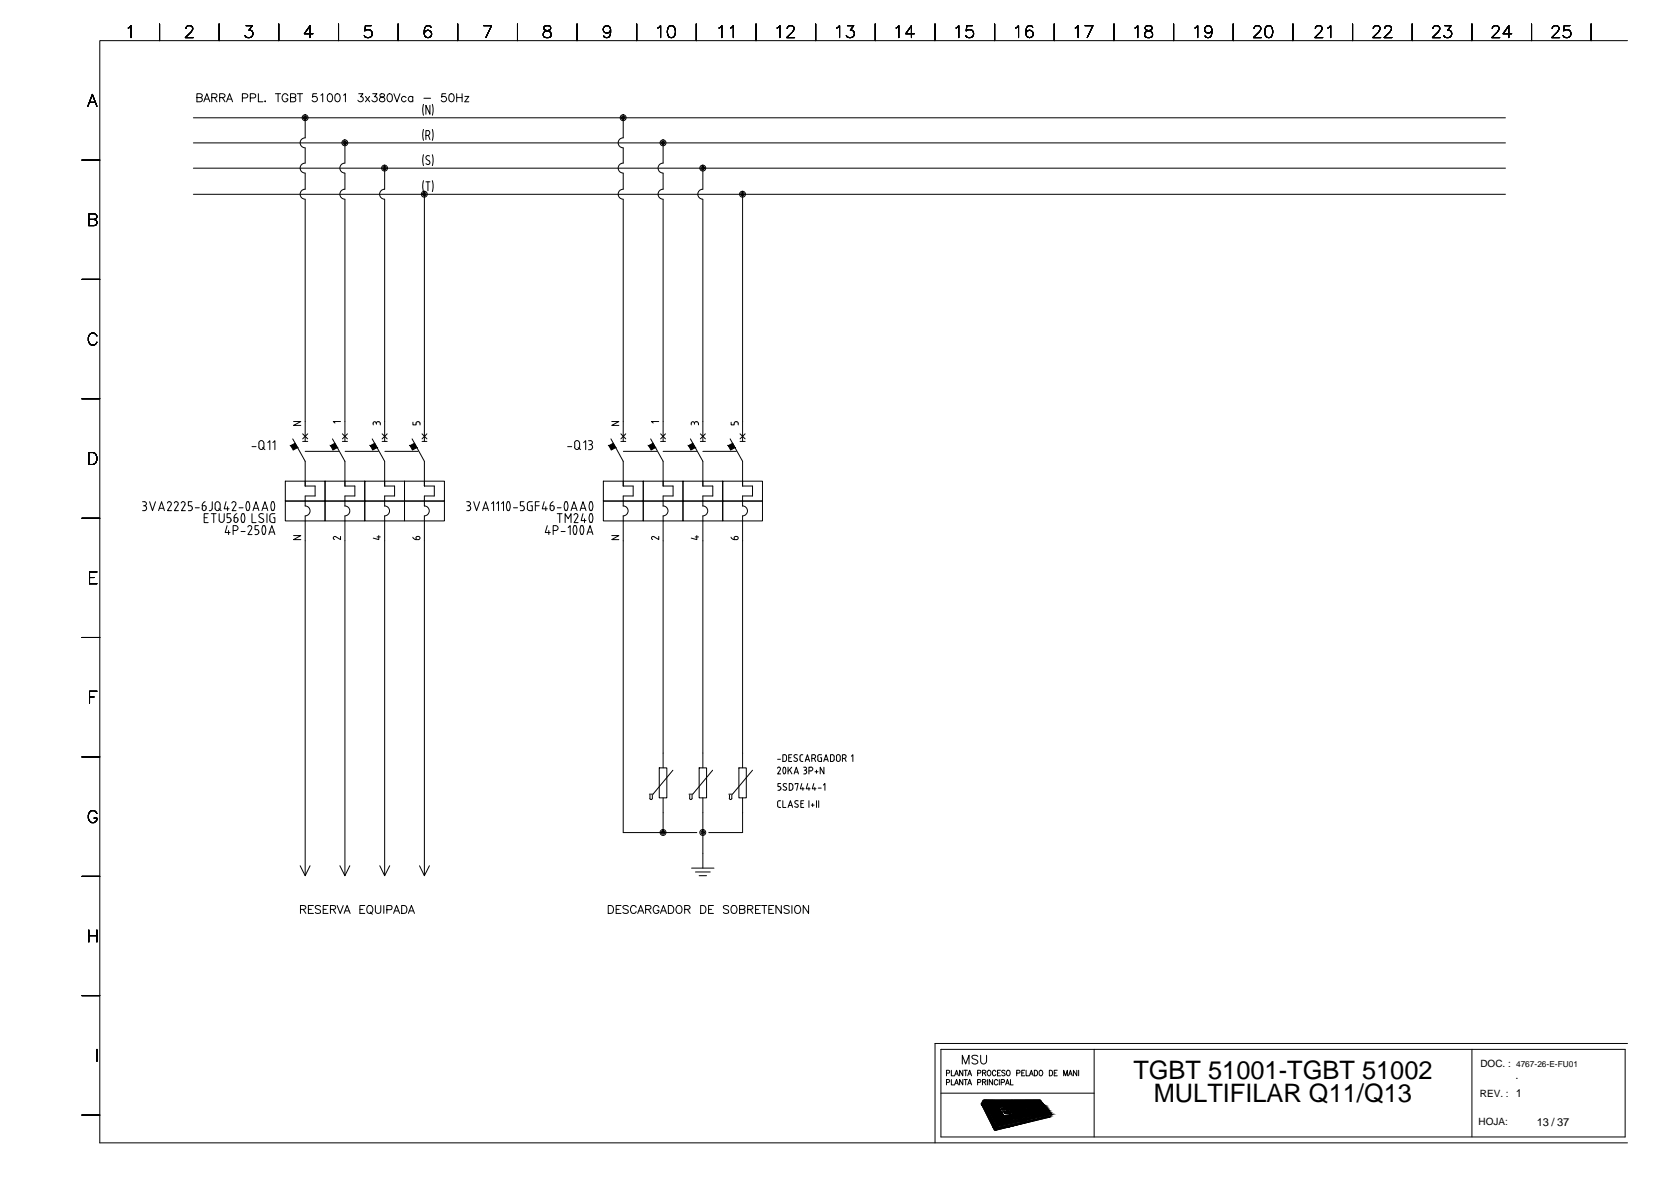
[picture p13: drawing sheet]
<svg xmlns="http://www.w3.org/2000/svg" width="420mm" height="297mm" viewBox="0 0 420 297" stroke-linecap="round" stroke-linejoin="round" font-family="sans-serif">
<defs><g id="words">
<g font-size="6.4">
<text x="285" y="271.1">TGBT 51001-TGBT 51002</text>
<text x="290.1" y="277">MULTIFILAR Q11/Q13</text>
</g>
<g font-size="2.8">
<text x="381.1" y="271.2">.</text>
<text x="386.4" y="282.9">13 / 37</text>
</g>
<g font-size="2.5">
<text x="372.2" y="268.2">DOC. :</text>
<text x="372.1" y="275.8">REV. : 1</text>
<text x="371.8" y="282.8">HOJA:</text>
</g>
<text font-size="2.1" x="381.2" y="268.2">4767-26-E-FU01</text>
</g></defs>
<g fill="none" stroke="#000" stroke-width=".25">
<path d="M32.2 7l.8-.6v3.1M40.1 6v4.2M46.8 7.2l.2-.6 .9-.2a.74 .74 0 0 1 .4 1.2l-1.7 1.9h2M55.1 6v4.2M61.9 6.4h1.5l-.8 1.2a.97 .97 0 0 1 1 1.1 .97 .97 0 0 1-1.3 .8l-.4-.2-.3-.4M70.1 6v4.2M78.7 8.5h-2.2l1.5-2.1v3.1M85.1 6v4.2M93.3 6.4h-1.4l-.2 1.4a1.06 1.06 0 0 1 1.6-.1 1.06 1.06 0 0 1-.2 1.6 1.06 1.06 0 0 1-1.5-.4M100.1 6v4.2M108.4 6.9a.86 .86 0 0 0-1.3-.3 2.34 2.34 0 0 0 0 2.7 .93 .93 0 0 0 1.4-.4 .93 .93 0 0 0-.7-1.3 .93 .93 0 0 0-1.1 .9M115.1 6v4.2"/>
<path d="M121.6 6.4h2l-1.4 3.1M130.1 6v4.2M136.9 6.6l-.2 .6 .5 .4a1.24 1.24 0 0 1 1.4 1.3l-.1 .3a1.23 1.23 0 0 1-1.9-.3 .93 .93 0 0 1 .8-1.1l.6-.2a.6 .6 0 0 0 .3-1l-.4-.2zM145.1 6v4.2M153.5 7.5a.93 .93 0 0 1-1.3 .8 .93 .93 0 0 1-.3-1.5 .93 .93 0 0 1 1.5 .1 2.77 2.77 0 0 1-.3 2.4 .94 .94 0 0 1-1.3-.3M160.1 6v4.2M165.4 7l.7-.6v3.1M168.2 6.6a.94 .94 0 0 1 1.5 .4 2.26 2.26 0 0 1-.3 2.3 .98 .98 0 0 1-1.4-.4 2.39 2.39 0 0 1 .2-2.3zM175.1 6v4.2M180.8 7l.7-.6v3.1M183.7 7l.7-.6v3.1M190.1 6v4.2"/>
<path d="M195.4 7l.7-.6v3.1M197.9 7.2v-.2a.93 .93 0 0 1 1.2-.6 .73 .73 0 0 1 .4 1.2l-1.7 1.9h2M205.1 6v4.2M210.4 7l.7-.6v3.1M213.1 6.4h1.6l-.9 1.2a.97 .97 0 0 1 1 1.1 .97 .97 0 0 1-1.3 .8l-.4-.2-.3-.4M220.1 6v4.2M225.3 7l.7-.6v3.1M229.9 8.5h-2.2l1.5-2.1v3.1M235.1 6v4.2M240.4 7l.7-.6v3.1M244.5 6.4h-1.4l-.2 1.4a1.06 1.06 0 0 1 1.6-.1 1.06 1.06 0 0 1-.1 1.6 1.06 1.06 0 0 1-1.6-.4M250.1 6v4.2"/>
<path d="M255.4 7l.7-.6v3.1M259.7 6.9a.81 .81 0 0 0-1.3-.3 2.34 2.34 0 0 0 0 2.7 .93 .93 0 0 0 1.4-.4 .93 .93 0 0 0-.7-1.3 .93 .93 0 0 0-1.1 .9M265.1 6v4.2M270.4 7l.7-.6v3.1M272.8 6.4h2l-1.4 3.1M280.1 6v4.2M285.4 7l.7-.6v3.1M288.1 6.6l-.2 .6a1.67 1.67 0 0 0 1.5 .7 .82 .82 0 0 1 .4 .9 .82 .82 0 0 1-.7 .7l-1-.2a.89 .89 0 0 1-.3-.9 .89 .89 0 0 1 .9-.6l.8-.3 .2-.6a1.07 1.07 0 0 0-1.6-.3zM295.1 6v4.2M300.5 7l.6-.6v3.1M304.7 7.5a.93 .93 0 0 1-1.2 .8 .93 .93 0 0 1-.4-1.4 .93 .93 0 0 1 1.5 0 2.59 2.59 0 0 1-.3 2.4 .94 .94 0 0 1-1.3-.3M310.1 6v4.2"/>
<path d="M315.3 7.2l.3-.6a.95 .95 0 0 1 1.3 .1 .99 .99 0 0 1-.3 1.4l-1.4 1.4h1.9M318.5 6.6a.9 .9 0 0 1 1.4 .4 2.39 2.39 0 0 1-.3 2.3 1.02 1.02 0 0 1-1.4-.4 2.57 2.57 0 0 1 .3-2.3zM325.1 6v4.2M330.7 7.2l.2-.5 .4-.3h.6a.74 .74 0 0 1 .4 1.2l-1.7 1.9h2M333.9 7l.7-.6v3.1M340.1 6v4.2M345.3 7.2v-.2a.93 .93 0 0 1 1.1-.6 .74 .74 0 0 1 .5 1.2l-1.7 1.9h2M348.2 7.2l.2-.6 .9-.2a.74 .74 0 0 1 .4 1.2l-1.7 1.9h2M355.1 6v4.2M360.3 7.2v-.2a.93 .93 0 0 1 1.1-.6 .73 .73 0 0 1 .5 1.2l-1.7 1.9h1.9M363.3 6.4h1.6l-.9 1.2a.97 .97 0 0 1 1 1.1 .97 .97 0 0 1-1.3 .8l-.4-.2-.3-.4M370.1 6v4.2"/>
<path d="M375.2 7.2v-.2a.93 .93 0 0 1 1.2-.6 .74 .74 0 0 1 .4 1.2l-1.7 1.9h2M380.1 8.5h-2.2l1.5-2.1v3.1M385.1 6v4.2M390.3 7.2v-.2a.93 .93 0 0 1 1.1-.6 .74 .74 0 0 1 .5 1.2l-1.7 1.9h2M394.7 6.4h-1.4l-.1 1.4a1.05 1.05 0 0 1 1.6 0 1.05 1.05 0 0 1-.3 1.5 1.05 1.05 0 0 1-1.5-.4M400.1 6v4.2M409.2 10.2h-384.1v277h384.1M22.1 26.7l1.1-3 1.2 3M22.5 25.7h1.4M48.6 35.9h329.9M48.6 29.6h329.9M49.5 24.5l1.2-.1 .2-.3-.2-.4-1.2-.1v2h.9l.5-.4a.54 .54 0 0 0-.5-.7"/>
<path d="M51.3 25.6l.7-2 .8 2M51.5 24.9h1M53.2 24.5l1.2-.1 .2-.3-.1-.3-.4-.2h-.9v2M53.9 24.5l.7 1.1M55.2 24.5l1.2-.1 .2-.5-.5-.3h-.9v2M55.9 24.5l.7 1.1M57 25.6l.7-2 .8 2M57.2 24.9h1M60.9 24.6h.9a.54 .54 0 0 0 .5-.7l-.5-.3h-.9v2M62.9 24.6h.9l.5-.4a.53 .53 0 0 0-.5-.6h-.9v2M65 23.6v2h1.1M66.7 25.4v.2z"/>
<path d="M69.2 23.6h1.4M69.9 23.6v2M72.4 24.1a.74 .74 0 0 0-.9-.6 .74 .74 0 0 0-.6 .8v.5a.72 .72 0 0 0 .8 .8 .72 .72 0 0 0 .7-.8h-.5M73.1 24.5l1.1-.1 .2-.3-.1-.3-.4-.2h-.8v2h.8l.4-.2v-.7l-.4-.2M74.7 23.6h1.4M75.4 23.6v2M76.7 34.6a1.25 1.25 0 0 0-1.2 1.3 1.25 1.25 0 0 0 1.2 1.2M76.7 29.6v5M76.7 37.2v3.8M79.6 23.6h-.9l-.1 .8a.72 .72 0 0 1 1 0 .72 .72 0 0 1-.1 1.1 .72 .72 0 0 1-1-.3M80.7 23.9l.4-.3v2M82.6 23.7a.59 .59 0 0 1 .9 .2 .93 .93 0 0 1 .1 1.2 .93 .93 0 0 1-1 .4 1.46 1.46 0 0 1 0-1.8z"/>
<path d="M84.5 23.7a.59 .59 0 0 1 .9 .2 .93 .93 0 0 1 .1 1.2 .93 .93 0 0 1-1 .4 1.46 1.46 0 0 1 0-1.8zM86.4 23.9l.5-.3v2M86.7 35.9v5.1M90.2 23.6h1.1l-.6 .7a.68 .68 0 0 1 .5 1.1 .68 .68 0 0 1-1.2-.2M91.9 24.2l1 1.4M92.9 24.2l-1 1.4M93.7 23.6h1.1l-.6 .7a.68 .68 0 0 1 .5 1.1 .68 .68 0 0 1-1.2-.2M95.6 23.7v.5l.6 .2a.58 .58 0 0 1 .6 .6 .58 .58 0 0 1-.5 .6l-.8-.2a.74 .74 0 0 1 .1-.8 .74 .74 0 0 1 .8-.3l.3-.5a.72 .72 0 0 0-1.1-.1zM97.6 23.7a.64 .64 0 0 1 1 .2 1.34 1.34 0 0 1-.5 1.7h-.2a1.26 1.26 0 0 1-.3-1.9zM99 23.6l.8 2 .8-2M102.1 24.5a.64 .64 0 0 0-.9-.1 .64 .64 0 0 0 0 1 .64 .64 0 0 0 .9-.1M103.8 24.5a.64 .64 0 0 0-1-.1 .64 .64 0 0 0 0 1 .64 .64 0 0 0 1-.1"/>
<path d="M103.8 24.2v1.4M106.5 32.5l-.2 1.4 .2 1.4M106.5 38.9l-.2 1.4 .2 1.3M106.5 26.2l-.2 1.4 .2 1.4M106.6 24.7h1.7M107.1 34.1h.5M107.6 32.8a.63 .63 0 0 1 .5 .6 .63 .63 0 0 1-.5 .6M107.6 32.8h-.5v2.3M107.7 34.1l.4 1M108 39.2a.55 .55 0 0 0-.8 .1 .55 .55 0 0 0 .1 .8M108.1 26.5v2.2l-1-2.2v2.2M108.7 32.5l.2 1.4-.2 1.4"/>
<path d="M108.7 38.9l.2 1.4-.2 1.3M108.7 26.2l.2 1.4-.2 1.4M112.1 23.6h-.9l-.2 .8a.72 .72 0 0 1 1.1 0 .72 .72 0 0 1-.1 1.1 .72 .72 0 0 1-1.1-.3M113.1 23.7a.59 .59 0 0 1 1 .2 .93 .93 0 0 1 .1 1.2 .93 .93 0 0 1-1.1 .4 1.46 1.46 0 0 1 0-1.8zM114.8 23.6v2M114.8 24.5h1.4M116.2 23.6v2M116.9 24.2h1l-1 1.4h1M156.7 29.6v5a1.25 1.25 0 0 0-1.3 1.3 1.25 1.25 0 0 0 1.3 1.2M156.7 37.2v3.8a1.25 1.25 0 0 0-1.3 1.2 1.25 1.25 0 0 0 1.3 1.3M166.7 35.9v5.1a1.25 1.25 0 0 0-1.2 1.2 1.25 1.25 0 0 0 1.2 1.3M20.6 40.2h4.5"/>
<path d="M22.3 55.1l1.8-.1a.68 .68 0 0 0 0-1.1l-1.8-.2v3h1.4a.78 .78 0 0 0 .7-.8 .78 .78 0 0 0-.7-.8M48.6 42.3h329.9M48.6 48.8h329.9M76.7 41a1.25 1.25 0 0 0-1.2 1.2 1.25 1.25 0 0 0 1.2 1.3M76.7 47.6a1.25 1.25 0 0 0-1.2 1.2 1.25 1.25 0 0 0 1.2 1.3M76.7 43.5v4.1M76.7 50.1v60.8M86.7 41a1.25 1.25 0 0 0-1.2 1.2 1.25 1.25 0 0 0 1.2 1.3M86.7 47.6a1.25 1.25 0 0 0-1.2 1.2 1.25 1.25 0 0 0 1.2 1.3M86.7 43.5v4.1M86.7 50.1v60.8M96.7 47.6a1.25 1.25 0 0 0-1.3 1.2 1.25 1.25 0 0 0 1.3 1.3"/>
<path d="M96.7 42.3v5.3M96.7 50.1v60.8M106.5 45.4l-.2 1.4 .2 1.3M106.7 48.8v62.1M107.1 45.7h1M107.3 40.1l.6 .3a.54 .54 0 0 1 0 .8 .54 .54 0 0 1-.8-.1M107.6 45.7v2.2M108.7 45.4l.2 1.4-.2 1.3M156.7 43.5v4.1a1.25 1.25 0 0 0-1.3 1.2 1.25 1.25 0 0 0 1.3 1.3M156.7 50.1v60.8M166.7 43.5v4.1a1.25 1.25 0 0 0-1.2 1.2 1.25 1.25 0 0 0 1.2 1.3M166.7 50.1v60.8"/>
<path d="M176.7 42.3v5.3a1.25 1.25 0 0 0-1.2 1.2 1.25 1.25 0 0 0 1.2 1.3M176.7 50.1v60.8M186.7 48.8v62.1M20.6 70.2h4.5M24.4 84.4a1.11 1.11 0 0 0-1.3-.7 1.11 1.11 0 0 0-.9 1.2 1.32 1.32 0 0 0 .3 1.4 1.32 1.32 0 0 0 1.4 .3l.5-.6M20.6 100.2h4.5M22.3 113.7h1.1a1.6 1.6 0 0 1 1 1.5 1.6 1.6 0 0 1-1 1.5h-1.1zM63.4 112.2h1M65.1 112.3a.61 .61 0 0 0 .6 .7 .61 .61 0 0 0 .6-.7M66 112.5l.6 .5M66.3 111.3a.61 .61 0 0 0-.6-.6 .61 .61 0 0 0-.6 .6v1.1M66.4 111.4v1"/>
<path d="M67.3 111.2l.5-.4v2.2M68.6 111.2l.5-.4v2.2M73.6 110.3l3.1 5.6v6.2h2.5v2.5h-2.5v2.6M73.8 105.9h1.8l-1.8 1h1.8M76.1 109l1.3 1.3M76.1 110.9h1.3M76.7 113.4h8.5M77.4 109l-1.3 1.3M83.6 110.3l3.1 5.6v6.2h2.5v2.5h-2.5v2.6M85.6 105.9h-1.8l.4 .4M86.1 110.9h1.3M86.1 109l1.3 1.3"/>
<path d="M86.8 113.4h8.4M87.4 109l-1.3 1.3M93.6 110.3l3.1 5.6v6.2h2.5v2.5h-2.5v2.6M93.8 106.4v.4M94.6 106.4v.2M95 106l-.4 .4a.4 .4 0 0 0-.4-.4 .4 .4 0 0 0-.4 .4M95 106h.4l.2 .4M95.6 106.4v.4M96.1 110.9h1.3M96.1 109l1.3 1.3M96.8 113.4h8.3M97.4 109l-1.3 1.3"/>
<path d="M103.6 110.3l3.1 5.6v6.2h2.5v2.5h-2.5v2.6M103.8 106.1v.7h.8v-.4M105 106l-.4 .4M105 106h.4l.2 .4M105.6 106.4v.4M106.1 110.9h1.2M106.1 109l1.2 1.3M107.3 109l-1.2 1.3M142.7 112.2h1M144.5 111.3a.61 .61 0 0 1 .6-.6 .61 .61 0 0 1 .6 .6v1.1M144.5 112.3a.61 .61 0 0 0 .6 .7 .61 .61 0 0 0 .6-.7M144.5 111.4v1"/>
<path d="M145.4 112.5l.6 .5M146.8 111.2l.5-.4v2.2M148 110.8h.5M148 113h.5M148.2 111.7h.3M148.5 110.7a.49 .49 0 0 1 .5 .5 .49 .49 0 0 1-.5 .5M148.5 111.7l.4 .3 .1 .2M149 112.5l-.3 .4-.2 .1M149 112.2v.3M153.6 110.3l3.1 5.6v6.2h2.5v2.5h-2.5v2.5a1.25 1.25 0 0 1 1.2 1.3 1.25 1.25 0 0 1-1.2 1.2M153.8 105.9h1.8l-1.8 1h1.8M156.1 110.9h1.2"/>
<path d="M156.1 109l1.2 1.3M156.7 113.4h8.5M157.3 109l-1.2 1.3M163.6 110.3l3.1 5.6v6.2h2.5v2.5h-2.5v2.5a1.25 1.25 0 0 1 1.3 1.3 1.25 1.25 0 0 1-1.3 1.2M165.6 105.9h-1.8l.4 .4M166.1 110.9h1.2M166.1 109l1.2 1.3M166.7 113.4h8.5M167.3 109l-1.2 1.3M173.6 110.3l3.1 5.6v6.2h2.5v2.5h-2.5v2.5a1.25 1.25 0 0 1 1.3 1.3 1.25 1.25 0 0 1-1.3 1.2M173.8 106.4a.4 .4 0 0 1 .4-.4 .4 .4 0 0 1 .4 .4l.2-.4h.4l.4 .4M173.8 106.4v.4"/>
<path d="M174.6 106.4v.2M175.6 106.4v.4M176.1 110.9h1.3M176.1 109l1.3 1.3M176.7 113.4h8.5M177.4 109l-1.3 1.3M183.6 110.3l3.1 5.6v6.2h2.5v2.5h-2.5v2.5a1.25 1.25 0 0 1 1.2 1.3 1.25 1.25 0 0 1-1.2 1.2M183.8 106.1v.7h.8v-.4M185.2 106l.4 .4M185.2 106h-.4l-.2 .4M185.6 106.4v.4M186.1 110.9h1.3"/>
<path d="M186.1 109l1.3 1.3M187.4 109l-1.3 1.3M20.6 130.2h4.5M35.8 126.1h.5a.49 .49 0 0 1 .5 .5 .49 .49 0 0 1-.5 .5M36.1 127.1a.62 .62 0 0 1 .7 .5 .62 .62 0 0 1-.5 .7h-.5M37.6 126.1l.7 2.2 .8-2.2M39.9 128.3l.7-2.2 .7 2.2M40.1 127.7h1M42.6 126.1l.4 .2v.5M42.6 126l-.5 .4M43 126.8l-.9 1.5h1M44.3 126.1l.3 .1 .2 .5-1 1.6h1.1"/>
<path d="M44.3 126l-.5 .4M46.1 126.1l.4 .2v.5M46.1 126l-.5 .4M46.5 126.8l-.9 1.5h1M48.2 126.1h-.8v1l.7 .1 .2 .4M48.3 127.8l-.2 .5h-.7M48.4 127.6v.3M49.1 127.6h1M51.3 127.1h-.4l-.1 .7a.49 .49 0 0 0 .5 .5 .49 .49 0 0 0 .5-.5M51.3 130.1h.8M51.3 127.1l.4 .1 .1 .4M51.6 126.1l-.5 .3-.3 .7"/>
<path d="M51.8 127.6v.3M52.4 129.1h-1.1v2.2h1.1M53.1 129.1h1.2M53.3 127.8a.55 .55 0 0 1-.7 .5M53.4 126.1v1.8M53.7 129.1v2.2M55 127.9l.6 .4M55.1 129.1v1.6a.61 .61 0 0 0 .6 .6 .61 .61 0 0 0 .6-.6M55.3 126.7a.61 .61 0 0 0-.6-.6 .61 .61 0 0 0-.6 .6v1a.61 .61 0 0 0 .6 .6 .61 .61 0 0 0 .6-.6M55.4 126.7v1M56.4 129.1v1.6M56.8 126.1l-.4 1.8h1.2"/>
<path d="M57.1 132.1l-.5 1.7h1.3M57.2 127.4v.9M57.5 133.3v1M57.6 130.1a.62 .62 0 0 1 .5 .6 .62 .62 0 0 1-.5 .6h-.5M58 129.1h-.9v1h.5M58.6 133.3h.7M58.8 126l-.5 .4M58.8 130.8a.49 .49 0 0 0 .5 .5 .49 .49 0 0 0 .5-.5M58.8 126.1l.4 .1 .1 .5-.9 1.6h.9M59.2 132.1a.61 .61 0 0 1 .6 .6 .61 .61 0 0 1-.6 .6M59.3 132.1h-.7v2.2M59.3 130.1h-.4v.7"/>
<path d="M59.3 130.1l.4 .1 .1 .6M59.6 129.1l-.5 .4-.3 .6M60.1 127.6h1M60.6 133.6h1M60.9 129.2l-.3 1.2a.74 .74 0 0 0 .5 .9l.2-.1 .3-.8-.3-1.2M61.3 129.2l-.2-.2-.3 .2M62.1 126.2l-.3 .8 .3 1.2M62.6 126.2l.2 1.2a.74 .74 0 0 1-.5 .9l-.2-.1M62.6 126.2l-.3-.2-.2 .2M62.8 132.1l.5 .2-.1 .5M62.8 132.1l-.5 .3M63.3 132.9l-1 1.4h1.1"/>
<path d="M63.4 129.1v2.2h1M63.6 128.3l.8-2.2 .7 2.2M63.8 127.7h1.1M64.1 134.3h.5M64.6 133.1h.2l.3 .5M65 132.1h-.9v1h.5M65.1 133.8l-.1 .3-.4 .2M65.1 133.6v.2M65.6 129.1l-.4 .2-.1 .4 1 .7a.56 .56 0 0 1 0 .8 .56 .56 0 0 1-.8 0l-.2-.1M65.6 129l.6 .2M65.9 128.3l.7-2.2 .7 2.2M66.1 127.7h1"/>
<path d="M66.1 132.2l.4-.1 .2 .5 .1 .8-.2 .8M66.1 134.2l.2 .1 .3-.1M66.1 132.2l-.2 .8 .2 1.2M67.1 129.1v2.2M67.6 134.3l.8-2.2 .7 2.2M67.8 129.7l.2 1.4 .5 .2h.6v-1.2h-.4M67.8 133.7h1.1M68.4 126.2l-.3 1.2a.74 .74 0 0 0 .5 .9l.2-.1 .3-.8-.3-1.2M68.8 126.2l-.2-.2-.3 .2M69.1 129.1h-.9l-.4 .6M71.7 125.9h10v5h-10zM71.7 120.9h10v5h-10z"/>
<path d="M73.8 134.6h1.8l-1.8 1h1.8M76.7 127.1a1.25 1.25 0 0 1 1.3 1.3 1.25 1.25 0 0 1-1.3 1.2M76.7 129.7v90.4M81.7 125.9h10v5h-10zM81.7 120.9h10v5h-10zM84.4 134.9a.4 .4 0 0 0-.6 .1 .4 .4 0 0 0 .3 .6M85.6 134.8v.8l-1.2-.7M86.7 127.1a1.25 1.25 0 0 1 1.3 1.3 1.25 1.25 0 0 1-1.3 1.2M86.7 129.7v90.4M91.7 125.9h10v5h-10zM91.7 120.9h10v5h-10zM94.8 134.9h.8"/>
<path d="M95.2 134.6v1l-1.4-.4M96.7 127.1a1.25 1.25 0 0 1 1.2 1.3 1.25 1.25 0 0 1-1.2 1.2M96.7 129.7v90.4M101.7 125.9h10v5h-10zM101.7 120.9h10v5h-10zM103.8 135l.3 .4 .5 .2M105 134.8l-.3 .1-.1 .3M105 134.8h.2a.4 .4 0 0 1 .4 .4 .4 .4 0 0 1-.4 .4h-.6v-.4M106.7 127.1a1.25 1.25 0 0 1 1.2 1.3 1.25 1.25 0 0 1-1.2 1.2M106.7 129.7v90.4M117.3 126.1h.5M117.3 128.3h.5"/>
<path d="M117.6 127.1h.2M117.8 126.1a.49 .49 0 0 1 .5 .5 .49 .49 0 0 1-.5 .5M117.8 127.1l.3 .1 .2 .4M118.3 127.8l-.1 .3-.4 .2M118.3 127.6v.3M119.1 126.1l.7 2.2 .8-2.2M121.4 128.3l.7-2.2 .7 2.2M121.6 127.7h1M123.6 126.6l.5-.5v2.2M124.9 126.6l.4-.5v2.2M126.1 126.6l.5-.5v2.2M127.6 126.2l-.3 1.2a.74 .74 0 0 0 .5 .9l.3-.1 .2-.8-.3-1.2"/>
<path d="M128.1 126.2l-.3-.2-.2 .2M129.1 127.6h1M131.7 126.1h-.9v1l.8 .1 .2 .4M131.8 127.8l-.2 .5h-.8M131.9 127.6v.3M132.6 126.7v1M133.5 127.1h.3v1.2h-.9l-.3-.6M133.8 126.1h-.9l-.3 .6M134.6 127.1h1M135.6 126.1h-1v2.2M136.8 126.1l-.5 1.8h1.3M137.2 127.4v.9"/>
<path d="M137.6 132.1l-.5 1.7h1.3M138 133.3v1M138.8 127.1h-.5v.7a.49 .49 0 0 0 .5 .5 .49 .49 0 0 0 .5-.5M138.8 127.1l.4 .1 .1 .4M139.1 126.1l-.5 .3-.3 .7M139.1 133.3h.6a.61 .61 0 0 0 .6-.6 .61 .61 0 0 0-.6-.6h-.6v2.2M139.3 127.6v.3M140.1 127.6h1M140.1 129.1h1.2M140.7 129.1v2.2M141.1 133.6h1M142.1 126.2l-.2 1.2a.74 .74 0 0 0 .4 .9l.3-.1 .2-.8-.2-1.2"/>
<path d="M142.1 131.3v-2.2l.8 1.3 .7-1.3v2.2M142.6 126.2l-.3-.2-.2 .2M142.9 132.6l.5-.5v2.2M143.6 128.3l.7-2.2 .8 2.2M143.8 127.7h1.1M144.3 134.2l.3 .1 .2-.1M144.3 134.2l-.2-1.2a.74 .74 0 0 1 .5-.9l.2 .1 .3 .8-.3 1.2M144.8 129.1l.5 .2-.1 .5M144.8 129l-.5 .4M145.3 129.9l-1 1.4h1.1M145.9 128.3l.7-2.2 .7 2.2M146.1 134.2l.2 .1 .3-.1"/>
<path d="M146.1 132.2l-.3 .8 .3 1.2M146.1 127.7h1M146.5 132.2l.3 .8-.3 1.2M146.6 132.2l-.3-.1-.2 .1M146.6 129.1l-.5 1.7h1.2M147 130.4v.9M147.6 134.3l.8-2.2 .7 2.2M147.8 133.7h1.1M148.4 126.2l-.3 1.2a.74 .74 0 0 0 .5 .9l.3-.1 .2-.8-.3-1.2M148.4 129.2l-.3 1.2a.74 .74 0 0 0 .5 .9l.3-.1 .2-.8-.3-1.2M148.9 126.2l-.3-.2-.3 .2M148.9 129.2l-.3-.2-.3 .2"/>
<path d="M151.7 125.9h10v5h-10zM151.7 120.9h10v5h-10zM153.8 134.6h1.8l-1.8 1h1.8M156.7 129.7v79.5h18.5M161.7 125.9h10v5h-10zM161.7 120.9h10v5h-10zM164.4 134.9a.4 .4 0 0 0-.5 .1 .4 .4 0 0 0 .2 .6M165.6 134.8v.8l-1.1-.7M166.7 129.7v63.3M171.7 125.9h10v5h-10zM171.7 120.9h10v5h-10zM174.8 134.9h.8"/>
<path d="M175.2 134.6v1l-1.4-.4M176.7 129.7v63.3M181.7 125.9h10v5h-10zM181.7 120.9h10v5h-10zM183.8 135l.3 .4 .5 .2M184.6 135.6h.6M185 134.8l-.4 .2v.6M185 134.8h.2M185.2 134.8a.4 .4 0 0 1 .4 .4 .4 .4 0 0 1-.4 .4M186.7 129.7v63.3M22.5 145.1h1.2M24.4 143.7h-1.9v3h1.9"/>
<path d="M20.6 160.2h4.5M22.5 175.1h1.2M24.4 173.7h-1.9v3M20.6 190.2h4.5M163.4 199.8v.8M164 199.8v.8M165.8 193h1.9v7.5h-1.9zM169.2 193.6l-5 6h-.9M173.4 199.8v.8M174 199.8v.8M175.8 193h1.9v7.5h-1.9zM179.2 193.6l-5 6h-.9"/>
<path d="M183.4 199.8v.8M184 199.8v.8M185.8 193h1.8v7.5h-1.8zM189.2 193.6l-5 6h-1M195.5 190.8h.7M195.9 192.8l.3 .2v.4M195.9 192.8l-.4 .3M196.2 193.4l-.7 1.1h.8M196.3 196.9h-.7v.8h.5l.2 .3M196.3 198.2l-.2 .3-.5 .1M196.4 198v.2M196.8 189.7h.7a1.19 1.19 0 0 1 0 1.6l-.7 .1z"/>
<path d="M197 194.4h.4M197 192.9a1.59 1.59 0 0 0 0 1.5M197.1 197.6l.5 .3a.46 .46 0 0 1 0 .7 .46 .46 0 0 1-.7-.2M197.3 196.9l-.4 .3 .2 .4M197.3 196.9l.5 .1M197.4 192.9h-.4M197.4 192.9a1.59 1.59 0 0 1 0 1.5M198.1 192.8v1.7M198.3 190.4h.6M198.5 193.4l.6 1.1M199.1 189.7h-.8v1.7h.8M199.1 192.8l-1 1.1"/>
<path d="M199.3 197.4l-.2-.4-.7-.1v1.7a.64 .64 0 0 0 .9-.5M199.4 197.5v.6M199.7 194.5l.5-1.7 .6 1.7M199.8 190.4l.5 .2a.46 .46 0 0 1 0 .8 .46 .46 0 0 1-.7-.2M199.8 194h.8M199.9 197.1v-.2h.8l-.4 1.7M200 189.7l-.4 .2 .2 .4M200 189.6l.5 .1M201.6 189.7l-.4 .4v1l.4 .2M201.6 191.4h.3M201.6 189.7h.3M201.6 196.9l-.4 1.3h1"/>
<path d="M201.9 197.9v.7M202.1 192.8l.7 .2v.3l-.4 .2M202.1 194.5h.4M202.3 193.6h.2M202.4 193.6l.4 .3M202.5 191.4l.5-1.7 .6 1.7M202.6 190.9h.8M202.8 194.1l-.4 .4M202.8 193.9v.2M203.1 196.9l-.4 1.3h1M203.4 197.9v.7M203.4 193.7h.5"/>
<path d="M203.9 192.8a.49 .49 0 0 1 .5 .4 .49 .49 0 0 1-.5 .5M203.9 192.8h-.5v1.7M204.1 190.6h.5a.47 .47 0 0 0 .5-.5 .47 .47 0 0 0-.5-.4h-.5v1.7M204.6 196.9l-.4 1.3h1M204.7 190.6l.4 .8M204.9 197.9v.7M204.9 193.9h.8M205.3 193.6v.7M205.6 190.9l.1 .2 .4 .3M205.6 190.1v.8M205.7 198h.8M206.1 189.6l-.4 .3-.1 .2"/>
<path d="M206.1 189.7h.5M206.3 190.4h.3v1h-.5M207 197.3l.4-.4v1.7M207.1 191.4l.6-1.7 .6 1.7M207.2 192.8v1.7l-1-1.7v1.7M207.3 190.9h.8M209.2 189.6l.3 .1a1.19 1.19 0 0 1 0 1.6l-.3 .1M209.2 189.7h-.4v1.7h.4M210.3 190.9a.49 .49 0 0 0 .5 .5 .49 .49 0 0 0 .5-.5M210.3 190.1v.8M211.3 190.1a.49 .49 0 0 0-.5-.5 .49 .49 0 0 0-.5 .5M211.3 190.1v.8"/>
<path d="M211.8 190.6h.5a.47 .47 0 0 0 .5-.5 .47 .47 0 0 0-.5-.4h-.5v1.7M212.4 190.6l.4 .8M214.1 190l.3-.3v1.7M24.4 204.4a1.11 1.11 0 0 0-1.3-.7 1.11 1.11 0 0 0-.9 1.2 1.29 1.29 0 0 0 .3 1.4 1.29 1.29 0 0 0 1.4 .3l.5-.6v-.4h-.7M75.5 217.6l1.2 2.5 1.3-2.5M85.5 217.6l1.2 2.5 1.3-2.5M95.5 217.6l1.2 2.5 1.3-2.5M105.5 217.6l1.2 2.5 1.3-2.5M163.4 200.6l.3 .3 .3-.3M166.7 200.5v8.7M173.4 200.6l.3 .3 .3-.3M173.9 218.2h5.6"/>
<path d="M174.9 219.1h3.7M176.7 200.5v17.7M183.4 200.6l.3 .3 .3-.3M186.7 200.5v8.7h-8.5M195.9 202.9h.4M196.3 201.2l-.6 .1-.2 .3 .1 1.1 .3 .2M196.8 201.2v1.7h.8M198.1 202.9l.6-1.7 .6 1.7M198.3 202.4h.8M200.1 201.9l.5 .3M200.2 201.2l-.3 .3 .1 .4M200.2 201.2l.5 .1"/>
<path d="M200.5 202.2a.41 .41 0 0 1 .1 .6 .41 .41 0 0 1-.6 0l-.2-.1M201.4 201.9h.5M202.1 201.2h-.7v1.7h.7M203.4 201.2v1.7M204 202.3h.7M204.3 201.9v.8M205.3 201.2v1.7M205.9 201.2v1.7M20.6 220.2h4.5M22.3 233.7v3M22.3 235.1h2.1M24.4 233.7v3"/>
<path d="M75.6 228.5l1.1-.1 .2-.5-.5-.3h-.8v1.9M76.2 228.5l.7 1M77.5 228.5h.8M78.8 227.6h-1.3v1.9h1.3M80.6 227.9a.73 .73 0 0 0-.7-.4 .73 .73 0 0 0-.6 .5l.1 .3 1 .4 .2 .3v.3l-.5 .2-.8-.2M81.3 228.5h.7M82.5 227.6h-1.2v1.9h1.2M83.1 228.5l1.1-.1 .2-.3-.2-.5h-1.1v1.9M83.7 228.5l.7 1M84.8 227.6l.7 1.9 .8-1.9M86.5 229.5l.8-1.9 .7 1.9M86.8 228.9h.9"/>
<path d="M90.5 228.5h.8M91.7 227.6h-1.2v1.9h1.2M92.4 227.9a.92 .92 0 0 1 1.3 .1 .92 .92 0 0 1-.2 1.3 .83 .83 0 0 1-1 .1 .83 .83 0 0 1-.3-1.1zM93.1 229.2l.5 .6M94.4 227.6v1.4a.69 .69 0 0 0 .7 .6 .69 .69 0 0 0 .6-.6v-1.4M96.5 227.6v1.9M97.3 228.6h.8a.53 .53 0 0 0 .5-.5 .53 .53 0 0 0-.5-.5h-.8v1.9M99 229.5l.7-1.9 .8 1.9M99.3 228.9h.9M101 227.6a1.07 1.07 0 0 1 1.3 .5 1.07 1.07 0 0 1-.4 1.4h-.9zM102.7 229.5l.7-1.9 .8 1.9M103 228.9h.9"/>
<path d="M152.9 227.6a1.07 1.07 0 0 1 1.3 .5 1.07 1.07 0 0 1-.3 1.4h-1zM154.9 228.5h.8M156.2 227.6h-1.3v1.9h1.3M158 227.9a.77 .77 0 0 0-1.4 .1l1.4 1v.3l-.5 .2-.9-.2M160 228a.74 .74 0 0 0-.9-.4 .74 .74 0 0 0-.6 .7 .84 .84 0 0 0 .3 1.1 .84 .84 0 0 0 1.1-.1l.1-.2M160.3 229.5l.8-1.9 .8 1.9M160.6 228.9h1M162.3 228.5l1.2-.1 .2-.3-.1-.3-.4-.2h-.9v1.9M163 228.5l.7 1M165.7 228a.74 .74 0 0 0-.9-.4 .74 .74 0 0 0-.6 .7 .84 .84 0 0 0 .3 1.1 .84 .84 0 0 0 1.1-.1l.1-.5h-.5M166.1 229.5l.7-1.9 .8 1.9M166.4 228.9h.9"/>
<path d="M168 227.6h.7a1.06 1.06 0 0 1 .7 1 1.06 1.06 0 0 1-.7 .9h-.7zM170.3 227.6a1 1 0 0 1 1.2 .7 1 1 0 0 1-.6 1.2 1.05 1.05 0 0 1-1-.7 1.05 1.05 0 0 1 .4-1.2zM172.2 228.5l1.1-.1 .2-.5-.5-.3h-.8v1.9M172.8 228.5l.7 1M175.8 220.1h1.9M176.2 227.6a1.07 1.07 0 0 1 1.3 .5 1.07 1.07 0 0 1-.4 1.4h-.9zM178.2 228.5h.7M179.4 227.6h-1.2v1.9h1.2M183.2 227.9a.73 .73 0 0 0-.7-.4 .73 .73 0 0 0-.6 .5l.2 .3 .9 .4 .2 .3v.3l-.5 .2-.8-.2M184 227.9a.92 .92 0 0 1 1.3 .1 .92 .92 0 0 1-.2 1.3 .83 .83 0 0 1-1.1 .1 .83 .83 0 0 1-.2-1.1zM186 228.5l1.1-.1 .2-.3-.1-.3-.4-.2h-.8v1.9h.8a.51 .51 0 0 0 .5-.5 .51 .51 0 0 0-.5-.5M188 228.5l1.1-.1 .2-.3-.2-.5h-1.1v1.9"/>
<path d="M188.6 228.5l.7 1M190 228.5h.7M191.2 227.6h-1.2v1.9h1.2M191.5 227.6h1.3M192.2 227.6v1.9M193.3 228.5h.8M194.5 227.6h-1.2v1.9h1.2M196.5 227.6v1.9l-1.4-1.9v1.9M198.4 227.9a.73 .73 0 0 0-.7-.4 .73 .73 0 0 0-.6 .5l.2 .3 1 .4 .1 .3v.3l-.4 .2-.9-.2M199.1 227.6v1.9M200 227.9a.92 .92 0 0 1 1.3 .1 .92 .92 0 0 1-.2 1.3 .83 .83 0 0 1-1.1 .1 .83 .83 0 0 1-.2-1.1zM203.3 227.6v1.9l-1.3-1.9v1.9"/>
<path d="M20.6 250.2h4.5M24.4 263.7v3M236.6 263.7h172v22h-172zM236.6 274.7h38.5M238 272l.7-.1v-.5l-.7-.1v1.3M238 269.7l.7-.1v-.5l-.7-.1v1.4M239.2 271.3v1.3h.7M239.2 269v1.4h.7M240 272.6l.5-1.3 .5 1.3M240 270.4l.5-1.4 .5 1.4M240.2 272.2h.6M240.2 269.9h.6"/>
<path d="M242 267.4v-2.2l.8 2.2 .9-2.2v2.2M242.1 271.3v1.3l-.8-1.3v1.3M242.1 269v1.4l-.8-1.4v1.4M242.4 271.3h.8M242.4 269h.8M242.8 269v1.4M242.8 271.3v1.3M243.3 272.6l.5-1.3 .5 1.3M243.3 270.4l.5-1.4 .5 1.4M243.5 272.2h.6M243.5 269.9h.6M245.8 272l.7-.1 .1-.5-.8-.1v1.3"/>
<path d="M245.8 269.7l.7-.1 .1-.5-.8-.1v1.4M245.9 265.5a.85 .85 0 0 0-1.5 .2l.2 .3 1 .5 .3 .6a.95 .95 0 0 1-1.5 0M246.6 265.2v1.6a.75 .75 0 0 0 .7 .6 .75 .75 0 0 0 .8-.6v-1.6M247 271.9h.8l.1-.4-.3-.2h-.6v1.3M247 269.6h.6l.3-.4-.3-.2h-.6v1.4M247.1 276.6l3.5 6.7-.6 .7-3.3-6.6zM247.3 276.5h14.2l3 3.6-13.7 3zM247.5 271.9l.4 .7M247.5 269.6l.4 .8M247.7 277h.5a.32 .32 0 0 1 .3 .2 .32 .32 0 0 1-.1 .3h-.2l.2 .4h-.2zM248.2 277.1h.1M248.3 277.3h.1"/>
<path d="M248.3 277.2h.1M248.3 271.3v1.3M248.3 277.1v.2M248.3 277.1h-.3l.3 .2M248.6 269a.7 .7 0 0 1 .6 .7 .7 .7 0 0 1-.6 .7 .87 .87 0 0 1 0-1.4zM249.1 277l.2 .1M249.2 277h-.3l.2 .3 .2-.1M249.4 277.4l.1 .1M249.5 277.4l.4 .4h-.2l-.2-.3M249.5 277.4l-.2-.5h-.6l.5 1 .3-.1-.3-.3h.2M249.6 271.3v1.3l-.9-1.3v1.3M249.9 276.9a.62 .62 0 0 1 .6 .3 .62 .62 0 0 1 .1 .6l-.7-.5z"/>
<path d="M250 277.1l.6 .5a.43 .43 0 0 1-.6-.5zM250.4 269.3a.43 .43 0 0 0-.5-.3 .43 .43 0 0 0-.4 .5v.3a.44 .44 0 0 0 .4 .5 .44 .44 0 0 0 .5-.3M250.6 276.9h.2l.3 .3v-.3h.2l.3 .9h-.2zM250.8 269.6h.5M250.9 271.6a.45 .45 0 0 0-.5-.3 .45 .45 0 0 0-.4 .5v.3a.46 .46 0 0 0 .4 .5 .46 .46 0 0 0 .5-.3M251.1 278.2l1.6-.1 .2 .3-1.1 .1 .3 .4h1l.2 .3-1 .1 .3 .5 1.1-.1 .3 .4-1.6 .2zM251.3 271.3v1.3M251.4 276.9l.6-.1 .1 .2h-.4l.6 .3-.3 .1 .1 .2h.4v.2h-.5zM251.6 269h-.8v1.4h.8M251.7 272l.8-.1v-.5l-.8-.1v1.3M252.7 269.2l-.3-.2-.5 .2 .1 .3 .7 .4-.3 .5-.5-.3M252.8 272.6l.5-1.3 .5 1.3"/>
<path d="M253 278.1l.4-.1 1.3 2-.4 .1zM253 277.3l.1 .3a.53 .53 0 0 1-.6-.2 .53 .53 0 0 1 0-.6l.3 .3-.3-.1 .3 .5 .1 .1 .1-.2M253 272.2h.6M253.2 269.2l.2-.2a.7 .7 0 0 1 .6 .7 .7 .7 0 0 1-.6 .7l-.3-.6zM253.5 277l-.3-.2a.59 .59 0 0 0 .6 .8l-.1-.3M253.6 277.1l-.4-.1 .4 .6 .2-.2M253.6 276.8h.2l.6 .8h-.2zM254.1 271.3v1.3h.6M254.3 276.8a.53 .53 0 0 1 .5 .3 .53 .53 0 0 1-.1 .6l-.4-.4zM254.4 276.9l.4 .6-.3-.2zM254.4 278.6a.95 .95 0 0 1 1.4 .6l-.8 .1 .3 .3 .6-.2a.6 .6 0 0 1-.5 .6 .6 .6 0 0 1-.7-.5l-.2-.4zM254.8 278.8l.2-.1 .3 .2-.5 .1z"/>
<path d="M254.8 276.8l.6 .4-.3-.4h.2l.5 .8-.6-.4 .3 .4h-.2zM255.6 269.7l.8-.1 .1-.4-.3-.2h-.6v1.4M255.9 278.3a.92 .92 0 0 1 1.1 .4l-.6-.1a.47 .47 0 0 0 0 .5 .47 .47 0 0 0 .5 .2l-.1-.3h.4a.5 .5 0 0 1-.1 .7 .5 .5 0 0 1-.7-.2l-.5-.5zM256.9 269.6h.5M257.6 279.3l.6 .2M257.7 269h-.8v1.4h.8M257.9 279.1l.4 .4h-.2M257.9 279.2l-.4-1-.5-.3h-.3l.2 .6 .8 .9M258 269v1.4h.7M258 278.3l-.4-.1 .9 1.3 .4-.1-.6-.7 .2-.2M258 278.3h.1M258.1 278.1l-.1 .2"/>
<path d="M258.2 278.1h.1M258.2 278.1l.3 .4M258.5 278.5h.1M258.7 278.1a.91 .91 0 0 1 1.1 1.2l-.5-.1-.4-.3zM258.9 270.4l.4-1.4 .5 1.4M258.9 278.5l.3 .4a.26 .26 0 0 0 .3 .2 .26 .26 0 0 0 .2-.2M258.9 278.4v.1M259 278.3l-.1 .1M259 278.3h.1M259 269.9h.6M259.1 278.3l.3 .1 .3 .4M259.2 277.6h.3l1.2 1.6h-.3z"/>
<path d="M259.7 278.8v.1M260 279.3h.1M260 279.3l-.2 .2 .5 .3M260 279.3l.3 .2h-.3v.1h.3l.3 .4h-.3l-.2-.2 .2 .2v-.2M260 278h.3l.8 .9-.6-.9h.3l.8 1.1h-.2l-.1-.2-.4 .2zM260.1 269a.71 .71 0 0 1 .8 .7 .71 .71 0 0 1-.8 .7zM260.3 279.8h.1M260.6 280h.2zM260.9 279.4l-.2-.1 .3 .3M260.9 277.9h.7l.2 .2 .1 .6h.3l.2 .3-.6 .1-.3-.3v-.7l-.4 .1zM261 279.4v.1M261.1 277.2h.2"/>
<path d="M261.1 277.4l.1 .1M261.1 277.2l-5.3 .2 .1 .2 5.2-.2M261.1 279.4l-.3-.2-.2 .2 .5 .6h.1l-.1-.3M261.2 279.5v.1M261.2 279.6h.1M261.2 277.5a2.69 2.69 0 0 1 1.8 2.1l-.1 .1M261.3 279.6l.2 .3-.3-.2M261.3 279.2l.9 .6-.3 .1zM261.3 279.1h-.1M261.3 277.3a3.1 3.1 0 0 1 2 2.4l-.1 .1M261.4 269.2l.2-.2a.7 .7 0 0 1 .6 .7 .7 .7 0 0 1-.6 .7l-.3-.4zM261.4 279.8l.2 .1z"/>
<path d="M262.1 279.7l.2 .1zM262.9 279.7l-10 1.7M263.1 279.8l-9.6 1.9a3.2 3.2 0 0 1-3.7-3.3l.2-.3h.2a2.33 2.33 0 0 0 1.4 2.9l1.3 .4M263.8 269a.71 .71 0 0 1 .9 .7 .71 .71 0 0 1-.9 .7zM265.1 269.6h.4M265.8 269h-.7v1.4h.7M267.4 270.4v-1.4l.5 1.4 .5-1.4v1.4M268.7 270.4l.4-1.4 .5 1.4M268.8 269.9h.6M270.7 269v1.4l-.8-1.4v1.4M271.2 269v1.4M275.1 263.7v22"/>
<path d="M370.1 263.7v22M409.2 262.2h-174.1v25M20.6 280.2h4.5M250.8 283.4l13.5-3-.4 .3-13.6 3.3zM252.9 281.4h.1"/>
<circle cx="76.7" cy="29.6" r=".74"/>
<circle cx="76.7" cy="29.6" r=".44"/>
<circle cx="76.7" cy="29.6" r=".23"/>
<circle cx="86.7" cy="35.9" r=".74"/>
<circle cx="86.7" cy="35.9" r=".44"/>
<circle cx="86.7" cy="35.9" r=".23"/>
<circle cx="156.7" cy="29.6" r=".74"/>
<circle cx="156.7" cy="29.6" r=".44"/>
<circle cx="156.7" cy="29.6" r=".23"/>
<circle cx="166.7" cy="35.9" r=".74"/>
<circle cx="166.7" cy="35.9" r=".44"/>
<circle cx="166.7" cy="35.9" r=".23"/>
<circle cx="96.7" cy="42.2" r=".74"/>
<circle cx="96.7" cy="42.2" r=".44"/>
<circle cx="96.7" cy="42.2" r=".23"/>
<circle cx="106.7" cy="48.8" r=".74"/>
<circle cx="106.7" cy="48.8" r=".44"/>
<circle cx="106.7" cy="48.8" r=".23"/>
<circle cx="176.7" cy="42.2" r=".74"/>
<circle cx="176.7" cy="42.2" r=".44"/>
<circle cx="176.7" cy="42.2" r=".23"/>
<circle cx="186.7" cy="48.8" r=".74"/>
<circle cx="186.7" cy="48.8" r=".44"/>
<circle cx="186.7" cy="48.8" r=".23"/>
<circle cx="166.7" cy="209.2" r=".74"/>
<circle cx="166.7" cy="209.2" r=".44"/>
<circle cx="166.7" cy="209.2" r=".23"/>
<circle cx="176.7" cy="209.2" r=".74"/>
<circle cx="176.7" cy="209.2" r=".44"/>
<circle cx="176.7" cy="209.2" r=".23"/>
</g>
<g fill="#000" stroke="#000" stroke-width=".25">
<path d="M247.1 276.6l.5 .8h-.9zM250 277h.2zM250.4 277.7h.2zM251.6 277.8h7.7zM251.9 277.2h.2zM252.1 277.6h.4zM252.5 279.7h1.2zM253 277.7h6.3zM253.7 277.7h5.6zM255 276.8l.4 .4zM254.9 278.7h.1zM254.8 279h.5z"/>
<path d="M255.6 279.9h4.5zM256.2 277.6h5.4zM256.9 278.5h.2zM257.2 278.2h.2zM258 278.2h.1zM259.8 279.3h.1zM259.7 279.4h.2zM260.6 279.9h.1zM260.8 279.3h.1zM261 278.9h.1zM260.9 279.6h.1zM261 277.4h.1z"/>
<path d="M261 279.7h.1zM261.4 279.8h.2zM247.3 276.5h14.3zM261.4 278.2l.1-.1zM261.8 278.7h.4zM261.9 279.7h.2zM261.9 279.7h.1zM249.7 283.4h.8l-.5 .6zM250 281.7h7.2l-6.4 1.4zM250.8 283.4h2.3l-2.7 .6zM260.5 280h.2zM263 280.7l1.3-.3-.4 .3z"/>
<path d="M73.1 112l1.1-.6 .6 1.1zM73.1 112l.6 1.1 1.1-.6z"/>
<path d="M83.1 112l1.1-.6 .6 1.1zM83.1 112l.6 1.1 1.1-.6z"/>
<path d="M93.1 112l1.1-.6 .6 1.1zM93.1 112l.6 1.1 1.1-.6z"/>
<path d="M103.1 112l1.1-.6 .6 1.1zM103.1 112l.6 1.1 1.1-.6z"/>
<path d="M153.1 112l1.1-.6 .6 1.1zM153.1 112l.6 1.1 1.1-.6z"/>
<path d="M163.1 112l1.1-.6 .6 1.1zM163.1 112l.6 1.1 1.1-.6z"/>
<path d="M173.1 112l1.1-.6 .6 1.1zM173.1 112l.6 1.1 1.1-.6z"/>
<path d="M183.1 112l1.1-.6 .6 1.1zM183.1 112l.6 1.1 1.1-.6z"/>
<path d="M247.5 276.8h4.8zM247.5 276.8h4.8z"/>
<path d="M246.7 277.4l3.9 5.9-3-5.9zM246.7 277.4l3.9 5.9h-.9z"/>
<path d="M247.6 277l.6 .9zM247.6 277l.6 .9z"/>
<path d="M248 277.1h.2zM248 277.1h.2z"/>
<path d="M248 277.2h.3zM248 277.2h.3z"/>
<path d="M248.1 277.2h.2zM248.1 277.2h.2z"/>
<path d="M248.1 277.3h.2zM248.1 277.3h.2z"/>
<path d="M248.1 277.3h.2zM248.1 277.3h.2z"/>
<path d="M248.2 277h.5zM248.2 277h.5z"/>
<path d="M248 277.1h.2zM248 277.1h.2z"/>
<path d="M248 277.1h.2zM248 277.1h.2z"/>
<path d="M248 277.1h.3zM248 277.1h.3z"/>
<path d="M248 277.1l.3 .1zM248 277.1l.3 .1z"/>
<path d="M248 277.2h.3zM248 277.2h.3z"/>
<path d="M248.1 277.2l.2 .1zM248.1 277.2l.2 .1z"/>
<path d="M248.1 277.3h.2zM248.1 277.3h.2z"/>
<path d="M248.1 277.3h.2zM248.1 277.3h.2z"/>
<path d="M248.1 277.3h.2zM248.1 277.3h.2z"/>
<path d="M248.4 277.9h.8zM248.4 277.9h.8z"/>
<path d="M247.6 276.9h1.1zM247.6 276.9h1.6z"/>
<path d="M247.6 276.9l1.1 .1zM247.6 276.9l1.1 .1z"/>
<path d="M248.2 277h.5zM248.2 277h.5z"/>
<path d="M248.3 277h.4zM248.3 277h.4z"/>
<path d="M248.3 277h.4zM248.3 277h.4z"/>
<path d="M248.4 277h.3zM248.4 277h.3z"/>
<path d="M248.4 277h.4zM248.4 277h.4z"/>
<path d="M248.4 277l.4 .1zM248.4 277l.4 .1z"/>
<path d="M248.5 277.1h.3zM248.5 277.1h.3z"/>
<path d="M248.5 277.1l.4 .1zM248.5 277.1l.4 .1z"/>
<path d="M248.5 277.2l.4 .1zM248.5 277.2l.4 .1z"/>
<path d="M248.6 277.3h.3zM248.6 277.3h.3z"/>
<path d="M248.6 277.3h.3zM248.6 277.3h.3z"/>
<path d="M248.6 277.3l.3 .1zM248.6 277.3l.3 .1z"/>
<path d="M248.6 277.4h.4zM248.6 277.4h.4z"/>
<path d="M249 277.1h.2zM249 277.1h.2z"/>
<path d="M248.6 277.4l.4 .1zM248.6 277.4l.4 .1z"/>
<path d="M248.5 277.5h.5zM248.5 277.5h.5z"/>
<path d="M248.5 277.5h.5zM248.5 277.5h.5z"/>
<path d="M248.2 277.5l1 .4-.2-.4zM248.2 277.5l1 .4h-.8z"/>
<path d="M249.1 277.2h.2zM249.1 277.2h.2z"/>
<path d="M249.1 277.3h.2zM249.1 277.3h.2z"/>
<path d="M249.1 277.3h.2zM249.1 277.3h.2z"/>
<path d="M249.1 277.3h.2zM249.1 277.3h.2z"/>
<path d="M249.1 277.3h.2zM249.1 277.3h.2z"/>
<path d="M247.6 276.9h1.6zM247.6 276.9h1.6z"/>
<path d="M248.9 277h.3zM248.9 277h.3z"/>
<path d="M248.9 277h.3zM248.9 277h.3z"/>
<path d="M249 277l.2 .1zM249 277l.2 .1z"/>
<path d="M249.2 277.5h.2zM249.2 277.5h.2z"/>
<path d="M249.2 276.9h.7zM249.2 276.9h.7z"/>
<path d="M249.1 277.3h.1zM249.1 277.3h.2z"/>
<path d="M249.2 277.9h7.8zM249.2 277.9h7.8z"/>
<path d="M249 277.1h.3zM249 277.1h.3z"/>
<path d="M249 277.1h.3zM249 277.1h.3z"/>
<path d="M249 277.1l.3 .1zM249 277.1l.3 .1z"/>
<path d="M249.1 277.3h.2zM249.1 277.3h.2z"/>
<path d="M249.1 277.3h.2zM249.1 277.3h.2z"/>
<path d="M249 277.2h.3zM249 277.2h.3z"/>
<path d="M249.1 277.2l.2 .1zM249.1 277.2l.2 .1z"/>
<path d="M249.1 277.3h.2zM249.1 277.3h.2z"/>
<path d="M249.4 277h.5zM249.4 277h.5z"/>
<path d="M249.2 277.5h.2zM249.2 277.5h.2z"/>
<path d="M249.4 277.8h.3zM249.4 277.8h.3z"/>
<path d="M249.5 277h.4zM249.5 277h.4z"/>
<path d="M249.2 277.5h.3zM249.2 277.5h.3z"/>
<path d="M249.2 277.5h.3zM249.2 277.5h.3z"/>
<path d="M249.5 277.1h.4zM249.5 277.1h.4z"/>
<path d="M249.2 277.5h.3zM249.2 277.5h.3z"/>
<path d="M249.2 277.5l.5 .3-.2-.3zM249.2 277.5l.5 .3h-.3z"/>
<path d="M249.5 277.2h.4zM249.5 277.2h.4z"/>
<path d="M249.5 277.3h.4zM249.5 277.3h.4z"/>
<path d="M249.7 277.5h.3zM249.7 277.5h.3z"/>
<path d="M248.4 278.5l1.4 .4v-.4zM248.4 278.5l1.4 .4h-1.2z"/>
<path d="M248.6 278.9l1.2 .2v-.2zM248.6 278.9l1.2 .2h-1.1z"/>
<path d="M248.7 279.1l1.1 .2v-.2zM248.7 279.1l1.1 .2h-1z"/>
<path d="M248.3 278.4l1.5 .1v-.1zM248.3 278.4l1.5 .1h-1.4z"/>
<path d="M248.8 279.3l1.1 .2-.1-.2zM248.8 279.3l1.1 .2h-1z"/>
<path d="M249.3 276.9l.6 .1zM249.3 276.9l.6 .1z"/>
<path d="M249.3 277h.6zM249.3 277h.6z"/>
<path d="M249.4 277h.5zM249.4 277h.5z"/>
<path d="M249.4 277h.5zM249.4 277h.5z"/>
<path d="M249.5 277l.4 .1zM249.5 277l.4 .1z"/>
<path d="M249.5 277.1h.4zM249.5 277.1h.4z"/>
<path d="M249.5 277.1l.4 .1zM249.5 277.1l.4 .1z"/>
<path d="M249.5 277.2l.4 .1zM249.5 277.2l.4 .1z"/>
<path d="M247.6 276.9h2.3zM247.6 276.9h2.3z"/>
<path d="M249.2 276.9h.7zM249.2 276.9h.7zM249.3 276.9h.6zM249.3 276.9h.6z"/>
<path d="M249.5 277.3h.4zM249.5 277.3h.4z"/>
<path d="M249.5 277.3h.4zM249.5 277.3h.4z"/>
<path d="M249.5 277.3l.5 .1zM249.5 277.3l.5 .1z"/>
<path d="M249.9 277.8h.6zM249.9 277.8h.6z"/>
<path d="M249.9 277.8h9.5zM249.9 277.8h9.5z"/>
<path d="M248.9 279.5l1.1 .3-.1-.3zM248.9 279.5l1.1 .3h-1z"/>
<path d="M247.5 276.9h2.5zM247.5 276.9h2.5z"/>
<path d="M247.5 276.9h2.5zM247.5 276.9h2.4z"/>
<path d="M249.5 277.4h.5zM249.5 277.4h.5z"/>
<path d="M249.6 277.4h.4zM249.6 277.4h.4z"/>
<path d="M249.6 277.4l.4 .1zM249.6 277.4l.4 .1z"/>
<path d="M249.7 277.5h.3zM249.7 277.5h.3z"/>
<path d="M248.1 278.1l1.7 .3 .2-.3zM248.1 278.1l1.7 .3h-1.5z"/>
<path d="M250 277.1h.2zM250 277.1h.2z"/>
<path d="M250 277.1h.3zM250 277.1h.3z"/>
<path d="M250 277.2h.3zM250 277.2h.3z"/>
<path d="M249.7 277.5l.4 .1zM249.7 277.5l.4 .1z"/>
<path d="M249 279.8l1.2 .2-.2-.2zM249 279.8l1.2 .2h-1z"/>
<path d="M250.1 276.9h1.3zM250.1 276.9h1.3zM250.1 276.9h1.3zM250.1 276.9h1.3z"/>
<path d="M249.8 277.6l.4 .1zM249.8 277.6l.4 .1z"/>
<path d="M250.2 276.9h.9zM250.2 276.9h.9z"/>
<path d="M250 277l.2 .1zM250 277l.2 .1z"/>
<path d="M250.2 277.4h.3zM250.2 277.4h.3z"/>
<path d="M249.8 277.7h.5zM249.8 277.7h.5z"/>
<path d="M250 277.1h.2zM250 277.1h.2z"/>
<path d="M250 277.1h.3zM250 277.1h.3z"/>
<path d="M250 277.1l.3 .1zM250 277.1l.3 .1z"/>
<path d="M249.8 277.7l.5 .1zM249.8 277.7l.5 .1z"/>
<path d="M250 277.2h.3zM250 277.2h.3z"/>
<path d="M250.3 277.6h.3zM250.3 277.6h.3z"/>
<path d="M250.1 277.2l.3 .1zM250.1 277.2l.3 .1z"/>
<path d="M250.3 277.6h.3zM250.3 277.6h.3z"/>
<path d="M249.9 277.8h.5zM249.9 277.8h.5z"/>
<path d="M250.1 277.3h.3zM250.1 277.3h.3z"/>
<path d="M250.1 277.3h.3zM250.1 277.3h.3z"/>
<path d="M250.1 277.3h.3zM250.1 277.3h.3z"/>
<path d="M250.1 277.3l.3 .1zM250.1 277.3l.3 .1z"/>
<path d="M250.1 277.4h.4zM250.1 277.4h.4z"/>
<path d="M249.9 277.8h.6zM249.9 277.8h.6z"/>
<path d="M250.2 277.4l.3 .1zM250.2 277.4l.3 .1z"/>
<path d="M250.2 277.5h.3zM250.2 277.5h.3z"/>
<path d="M250.2 277.5h.3zM250.2 277.5h.3z"/>
<path d="M250.3 277.5l.2 .1zM250.3 277.5l.2 .1z"/>
<path d="M250.3 277.6h.3zM250.3 277.6h.3z"/>
<path d="M250.2 276.9h.4zM250.2 276.9h.4z"/>
<path d="M250.3 277.6h.3zM250.3 277.6h.3z"/>
<path d="M250.3 277.6l.3 .1zM250.3 277.6l.3 .1z"/>
<path d="M250.4 277.7h.2zM250.4 277.7h.2z"/>
<path d="M250.3 276.9l.4 .1zM250.3 276.9l.4 .1z"/>
<path d="M250.3 277h.4zM250.3 277h.4z"/>
<path d="M250.7 277.4h.4zM250.7 277.4h.4z"/>
<path d="M250.7 277.8h8.6zM250.7 277.8h8.6z"/>
<path d="M250.2 276.9h.5zM250.2 276.9h.6z"/>
<path d="M250.2 276.9h.5zM250.2 276.9h.4z"/>
<path d="M250.4 277l.5 .1zM250.4 277l.5 .1z"/>
<path d="M250.5 277.1l.4 .1zM250.5 277.1l.4 .1z"/>
<path d="M250.6 277.2l.4 .1zM250.6 277.2l.4 .1z"/>
<path d="M250.6 277.3l.5 .1zM250.6 277.3l.5 .1z"/>
<path d="M250.8 276.9l.3 .3v-.3zM250.8 276.9l.3 .3z"/>
<path d="M250.2 278.2l1.1 .2-.2-.2zM250.2 278.2l1.1 .2h-1.3z"/>
<path d="M250.7 277.4l.5 .1zM250.7 277.4l.5 .1z"/>
<path d="M250.1 276.9h1.1zM250.1 276.9h1.2z"/>
<path d="M250.1 276.9h1.1zM250.1 276.9h1z"/>
<path d="M250.7 277.5l.5 .1zM250.7 277.5l.5 .1z"/>
<path d="M250.7 277.6l.6 .1zM250.7 277.6l.6 .1z"/>
<path d="M251.3 276.9h.1zM251.3 276.9h.1z"/>
<path d="M250.7 277.7h.6zM250.7 277.7h.6z"/>
<path d="M250 278.4l1.3 .2zM250 278.4l1.3 .2h-1.3z"/>
<path d="M250.7 277.7l.7 .1zM250.7 277.7l.7 .1z"/>
<path d="M250 278.6l1.5 .2-.2-.2zM250 278.6l1.5 .2h-1.5z"/>
<path d="M251.3 276.9l.5 .4zM251.3 276.9l.5 .4h-.5z"/>
<path d="M250 278.8l1.6 .3-.1-.3zM250 278.8l1.6 .3h-1.6z"/>
<path d="M251.5 277.8h.5zM251.5 277.8h.5z"/>
<path d="M250 279.1l1.7 .2-.1-.2zM250 279.1l1.7 .2h-1.6z"/>
<path d="M250 276.9h1.7zM250 276.9h1.4z"/>
<path d="M250.2 278.1h1.5zM250.2 278.1l.9 .1z"/>
<path d="M250.1 279.3l1.8 .2-.2-.2zM250.1 279.3l1.8 .2h-1.8z"/>
<path d="M251.3 277.3l.7 .5-.2-.5zM251.3 277.3l.7 .5h-.5z"/>
<path d="M247.5 276.8h4.4zM247.5 276.8h4.5z"/>
<path d="M247.5 276.8h4.4zM247.5 276.8l4.2 .1z"/>
<path d="M250.1 279.5l1.9 .2-.1-.2zM250.1 279.5l1.9 .2h-1.7z"/>
<path d="M252 276.8h.3zM252 276.8h.3z"/>
<path d="M250.3 279.7l1.8 .2-.1-.2zM250.3 279.7l1.8 .2h-1.7z"/>
<path d="M252.1 277h.2zM252.1 277h.2z"/>
<path d="M250.4 279.9l1.8 .1-.1-.1zM250.4 279.9l1.8 .1h-1.7z"/>
<path d="M251.9 277.2h.2zM251.9 277.2h.3z"/>
<path d="M252.1 277.6h.4zM252.1 277.6h.4z"/>
<path d="M252.2 277.2h.2zM252.2 277.2h.2z"/>
<path d="M252.3 277.3h.2zM252.3 277.3h.2z"/>
<path d="M252 276.9l.3 .1zM252 276.9l.3 .1z"/>
<path d="M252.1 277h.2zM251.7 277h.6z"/>
<path d="M251.7 277l.6 .1zM251.7 277l.6 .1z"/>
<path d="M247.5 276.8h4.8zM247.5 276.8h4.9z"/>
<path d="M252 276.8l.3 .1zM252 276.8l.3 .1z"/>
<path d="M252 276.9h.3zM252 276.9h.3z"/>
<path d="M251.8 277.1l.5 .1zM251.8 277.1l.5 .1z"/>
<path d="M251.9 277.2h.5zM251.9 277.2h.5z"/>
<path d="M247.5 276.8h4.9zM247.5 276.8h4.9z"/>
<path d="M252.2 277.2l.2 .1zM252.2 277.2l.2 .1z"/>
<path d="M252.2 277.3h.3zM252.2 277.3h.3z"/>
<path d="M250.1 278.1h2.3zM250.1 278.1h1.6z"/>
<path d="M247.5 276.8h4.9zM247.5 276.8h5z"/>
<path d="M252.5 276.8h.6zM252.5 276.8h.6z"/>
<path d="M252.3 277.3l.2 .1zM252 277.4h.5z"/>
<path d="M252 277.4h.5zM252 277.4h.5z"/>
<path d="M252.5 277.6h.1zM252.5 277.6h.1z"/>
<path d="M252.5 277h.1zM252.5 277h.1z"/>
<path d="M252.5 277.1h.2zM252.5 277.1h.2z"/>
<path d="M252.5 277.1h.6zM252.5 277.1h.6z"/>
<path d="M252 277.4l.6 .1zM252 277.4l.6 .1z"/>
<path d="M252.5 277.2h.6zM252.5 277.2h.6z"/>
<path d="M252.5 277h.1zM252.5 277h.1z"/>
<path d="M252.1 277.5l.5 .1zM252.1 277.5l.5 .1z"/>
<path d="M252.5 277l.2 .1zM252.5 277l.2 .1zM252.5 277.1h.2zM252.5 277.1h.2z"/>
<path d="M252.5 277.1h.2zM252.5 277.1h.2z"/>
<path d="M252.7 277.4h.3zM252.7 277.4h.3z"/>
<path d="M252.5 277.6h.2zM252.5 277.6h.2z"/>
<path d="M252.5 277.6h.2zM252.5 277.6h.2z"/>
<path d="M250 278.1h2.7zM250 278.1h2.4z"/>
<path d="M252.7 277h.4zM252.7 277h.4z"/>
<path d="M252.5 277.6l.3 .1zM252.5 277.6l.3 .1z"/>
<path d="M252.8 277.5h.1zM252.8 277.5h.1z"/>
<path d="M252.8 277h.3zM252.8 277h.3z"/>
<path d="M252.5 277.7h.4zM252.5 277.7h.4z"/>
<path d="M252.7 277.4h.2zM252.7 277.4h.2z"/>
<path d="M252.7 277.4l.2 .1zM252.7 277.4l.2 .1z"/>
<path d="M252.7 277.5h.2zM252.7 277.5h.2z"/>
<path d="M252.8 277.5h.1zM252.8 277.5h.1z"/>
<path d="M252.8 277.5l.1 .1zM252.8 277.5l.1 .1z"/>
<path d="M252.8 277.6h.1zM252.8 277.6h.1z"/>
<path d="M252.5 277.7h.4zM252.5 277.7h.4z"/>
<path d="M252.7 277.4h.3zM252.7 277.4h.3z"/>
<path d="M252.7 277.4h.3zM252.7 277.4h.2z"/>
<path d="M250 278.1h3zM250 278.1h3.1z"/>
<path d="M250 278.1h3zM250 278.1h3z"/>
<path d="M253 277.4h.3zM253 277.4h.3z"/>
<path d="M253 277.4h.3zM253 277.4h.3z"/>
<path d="M252.7 278.1h.3zM252.7 278.1h.3z"/>
<path d="M252.7 278.1l.6 .3-.3-.3zM252.7 278.1l.6 .3h-.4z"/>
<path d="M252.5 276.8l.6 .1zM252.5 276.8l.6 .1z"/>
<path d="M252.6 276.9h.5zM252.6 276.9h.5zM252.7 276.9h.4zM252.7 276.9h.4z"/>
<path d="M252.7 276.9l.4 .1zM252.7 276.9l.4 .1z"/>
<path d="M252.7 277h.4zM252.7 277h.4z"/>
<path d="M252.8 277l.3 .1zM252.8 277l.3 .1z"/>
<path d="M253.1 277.4h.2zM253.1 277.4h.2z"/>
<path d="M253.1 277.4h.2zM253.1 277.4h.2z"/>
<path d="M253.1 277.7h.5zM253.1 277.7h.5z"/>
<path d="M253.1 277.7h6.2zM253.1 277.7h6.2z"/>
<path d="M252 278.9h1.1zM252 278.9h.2z"/>
<path d="M252.5 276.8h.6zM252.5 276.8h.6z"/>
<path d="M252.5 276.8h.6zM252.5 276.8h.6z"/>
<path d="M252.8 277.1h.3zM252.8 277.1h.3z"/>
<path d="M252.8 277.1h.3zM252.7 277.1h.4z"/>
<path d="M252.5 277.1l.6 .1zM252.5 277.1l.6 .1z"/>
<path d="M252.5 277.2h.6zM252.5 277.2h.6z"/>
<path d="M247.5 276.8h5.6zM247.5 276.8h5.7z"/>
<path d="M247.5 276.8h5.6zM247.5 276.8h5.6z"/>
<path d="M252.5 277.2l.7 .1zM252.5 277.2l.7 .1z"/>
<path d="M252.6 277.3h.6zM252.6 277.3h.6z"/>
<path d="M252.6 277.3h.6zM252.6 277.3h.6z"/>
<path d="M248.1 278h5.1zM248.1 278h5.3z"/>
<path d="M248.1 278h5.1zM248.1 278l5 .1z"/>
<path d="M253.2 276.8h1.1zM253.2 276.8h1.1z"/>
<path d="M253.2 277h.2zM253.2 277h.2z"/>
<path d="M253.2 277h.2zM253.2 277h.2z"/>
<path d="M253.2 277h.2zM253.2 277h.2z"/>
<path d="M252.6 277.3l.7 .1zM252.6 277.3l.7 .1z"/>
<path d="M253.3 277.1h.1zM253.3 277.1h.1z"/>
<path d="M253.3 277.1h.1zM253.3 277.1h.1z"/>
<path d="M253 277.4h.3zM253 277.4h.3zM253.1 277.4h.2zM253.1 277.4h.2zM253.1 277.4h.2zM253.1 277.4h.2z"/>
<path d="M253.1 277.4h.2zM253.1 277.4h.2z"/>
<path d="M253.1 277.4l.2 .1zM253.1 277.4l.2 .1z"/>
<path d="M252.9 278.4l.4 .1zM251.8 278.5h1.5z"/>
<path d="M253.3 276.8h.5zM253.3 276.8h.5z"/>
<path d="M253.1 277.5h.3zM253.1 277.5h.3z"/>
<path d="M251.8 278.5l1.7 .4-.2-.4zM251.8 278.5l1.7 .4h-1.5z"/>
<path d="M253.2 277h.2zM253.2 277h.2z"/>
<path d="M253.2 277h.2zM253.2 277h.2z"/>
<path d="M253.1 277.5l.3 .1zM253.1 277.5l.3 .1z"/>
<path d="M253.2 277l.2 .1zM253.2 277l.2 .1z"/>
<path d="M253.4 277.4h.4zM253.4 277.4h.4z"/>
<path d="M253.1 277.6h.3zM253.1 277.6h.3z"/>
<path d="M253.1 277.6h.4zM253.1 277.6h.4z"/>
<path d="M253.5 277.4h.1zM253.5 277.4h.1z"/>
<path d="M253.5 277.5h.2zM253.5 277.5h.2z"/>
<path d="M253.1 277.6h.4zM253.1 277.6h.4z"/>
<path d="M253.1 277.6l.5 .1zM253.1 277.6l.5 .1z"/>
<path d="M253.1 278.9l.6 .3-.2-.3zM253.1 278.9l.6 .3h-.4z"/>
<path d="M253.6 277.5h.1zM253.6 277.5h.1z"/>
<path d="M253.1 277.7h.5zM253.1 277.7h.5z"/>
<path d="M253.6 278.2h2.5zM253.6 278.2h2.5z"/>
<path d="M253.1 277.7h.6zM253.1 277.7h.6z"/>
<path d="M253.3 276.8h.3zM253.3 276.8h.3zM253.3 276.8h.3zM253.3 276.8h.5z"/>
<path d="M253.3 276.8l.4 .1zM253.3 276.8l.4 .1z"/>
<path d="M253.4 277.4h.2zM253.4 277.4h.3z"/>
<path d="M253.4 277.4h.2zM253.4 277.4h.2z"/>
<path d="M253.5 277.4l.2 .1zM253.5 277.4l.2 .1z"/>
<path d="M253.4 276.9l.3 .1zM253.4 276.9l.3 .1z"/>
<path d="M253.5 277.5h.2zM253.5 277.5h.2z"/>
<path d="M253.6 277.5l.1 .1zM253.6 277.5l.1 .1z"/>
<path d="M253.6 277.6h.1zM253.6 277.6h.1z"/>
<path d="M253.5 277h.3zM253.5 277h.3z"/>
<path d="M253.3 279.2l.5 .1zM252.3 279.3h1.5z"/>
<path d="M253.6 277h.2zM253.6 277h.2z"/>
<path d="M253.8 277.4h.2zM253.8 277.4h.2z"/>
<path d="M253.8 277.4h.2zM253.8 277.4h.2z"/>
<path d="M253.8 277.4h.2zM253.8 277.4h.2z"/>
<path d="M253.4 277.4h.4zM253.4 277.4h.3z"/>
<path d="M253.8 277.4h.2zM253.8 277.4h.2z"/>
<path d="M253.8 277.4h.2zM253.8 277.4h.2z"/>
<path d="M252.3 279.3l1.7 .4-.2-.4zM252.3 279.3l1.7 .4h-1.5z"/>
<path d="M253.8 276.8h.4zM253.8 276.8h.4z"/>
<path d="M253.6 277l.2 .1zM253.6 277l.2 .1z"/>
<path d="M253.6 277.1h.2zM253.5 277.1h.3z"/>
<path d="M253.5 277.1h.4zM253.4 277.1h.5z"/>
<path d="M253.8 277.4h.2zM253.8 277.4h.2z"/>
<path d="M253.8 277.4h.2zM253.8 277.4h.2z"/>
<path d="M253.8 277.6h.4zM253.8 277.6h.4z"/>
<path d="M253.8 277.7h5.4zM253.8 277.7h5.4z"/>
<path d="M253.3 277.1h.6zM253.3 277.1h.6z"/>
<path d="M253.3 277.1l.6 .1zM253.3 277.1l.6 .1z"/>
<path d="M253.3 277.2l.6 .1zM253.3 277.2l.6 .1z"/>
<path d="M253.4 277.3h.6zM253.4 277.3h.6z"/>
<path d="M253.4 277.3l.6 .1zM253.4 277.3l.6 .1z"/>
<path d="M253.8 277.4h.2zM253.8 277.4h.2z"/>
<path d="M253.8 277.4l.3 .1zM253.8 277.4l.3 .1z"/>
<path d="M253.7 279.7l.6 .4-.3-.4zM253.7 279.7l.6 .4h-.4z"/>
<path d="M253.8 277.5l.4 .1zM253.8 277.5l.4 .1z"/>
<path d="M253.9 277.6h.3zM253.9 277.6h.3z"/>
<path d="M253.9 276.9h.3zM253.9 276.9h.3z"/>
<path d="M253.9 276.9l.3 .1zM253.9 276.9l.3 .1z"/>
<path d="M253.9 277h.3zM253.9 277h.3z"/>
<path d="M254 277l.2 .1zM254 277l.2 .1z"/>
<path d="M254 277.1l.2 .1zM254 277.1l.2 .1z"/>
<path d="M253.8 277.6h.4zM253.8 277.6h.4z"/>
<path d="M253.8 276.8h.4zM253.8 276.8l.4 .1z"/>
<path d="M254.1 277.2l.2 .1zM254.1 277.2l.2 .1z"/>
<path d="M253.2 276.8h1.1zM253.2 276.8h1.1z"/>
<path d="M253.2 276.8h1.1zM253.2 276.8h1.1z"/>
<path d="M253.3 276.8h1zM253.3 276.8h.9zM253.3 276.8h.9zM253.3 276.8h.9z"/>
<path d="M254.2 277.3l.2 .1zM254.2 277.3l.2 .1z"/>
<path d="M254.3 276.8h7.5zM254.3 276.8h7.5z"/>
<path d="M254.3 277h.2zM254.3 277h.2z"/>
<path d="M254.4 277h.2zM254.4 277h.2z"/>
<path d="M254.4 277.1h.2zM254.4 277.1h.2z"/>
<path d="M254.2 277.4h.2zM254.2 277.4h.2z"/>
<path d="M254.4 277.6h.2zM254.4 277.6h.2z"/>
<path d="M253.9 278.7l.5 .1zM253.9 278.7l.5 .1z"/>
<path d="M253.9 278.8l.5 .1zM253.9 278.8l.5 .1z"/>
<path d="M254.2 277.4l.3 .1zM254.2 277.4l.3 .1z"/>
<path d="M253.8 278.6l.6 .1v-.1zM253.8 278.6l.6 .1z"/>
<path d="M254 278.9l.5 .2-.1-.2zM254 278.9l.5 .2z"/>
<path d="M254.5 276.8h.4zM254.5 276.8h.4z"/>
<path d="M254.4 277h.1zM254.3 277h.2z"/>
<path d="M254.5 277.3h.2zM254.5 277.3h.2z"/>
<path d="M254.2 279.1l.3 .1zM254.2 279.1l.3 .1z"/>
<path d="M254.3 277h.2zM254.3 277h.2z"/>
<path d="M254.3 277.5l.2 .1zM254.3 277.5l.2 .1z"/>
<path d="M253.7 278.5h.8zM253.7 278.5l.7 .1z"/>
<path d="M254.3 277h.2zM254.3 277h.2z"/>
<path d="M254.4 277h.2zM254.4 277h.2z"/>
<path d="M254.5 277.4h.2zM254.5 277.4h.2z"/>
<path d="M254.3 277.6h.3zM254.3 277.6h.3z"/>
<path d="M254.2 279.2l.4 .2zM254.2 279.2l.4 .2z"/>
<path d="M254.4 277l.2 .1zM254.4 277l.2 .1z"/>
<path d="M254.6 277.4h.2zM254.6 277.4h.2z"/>
<path d="M253.7 278.4h.9zM253.7 278.4h1z"/>
<path d="M253.7 278.4h.9zM253.7 278.4l.8 .1z"/>
<path d="M254.4 277.1h.3zM254.4 277.1h.3z"/>
<path d="M254.6 277.5h.2zM254.6 277.5h.2z"/>
<path d="M254.4 277.6h.2zM254.4 277.6h.2z"/>
<path d="M254.4 277.6h.2zM254.2 277.6h.4z"/>
<path d="M254.3 279.4l.4 .1zM254.3 279.4l.4 .1z"/>
<path d="M254.4 277.1l.3 .1zM254.4 277.1l.3 .1z"/>
<path d="M254.4 277.2h.3zM254.4 277.2h.3z"/>
<path d="M254.4 277.2h.3zM254.4 277.2h.3z"/>
<path d="M254.7 277.5h.1zM254.7 277.5h.1z"/>
<path d="M254.5 277.2l.2 .1zM254.5 277.2l.2 .1z"/>
<path d="M254.5 277.3h.2zM254.5 277.3h.2z"/>
<path d="M253.8 277.6h.9zM253.8 277.6h.9z"/>
<path d="M253.8 277.6l.9 .1zM253.8 277.6l.9 .1z"/>
<path d="M253.7 278.4h1zM253.7 278.4h1.1z"/>
<path d="M254.5 277.3h.2zM254.5 277.3h.2z"/>
<path d="M254.5 277.3l.2 .1zM254.5 277.3l.2 .1z"/>
<path d="M254.5 277.4h.3zM254.5 277.4h.3z"/>
<path d="M254.4 279.5l.5 .2zM254.4 279.5l.5 .2z"/>
<path d="M254.5 276.8l.3 .1zM254.5 276.8l.3 .1z"/>
<path d="M254.6 277.4l.2 .1zM254.6 277.4l.2 .1z"/>
<path d="M254.6 277.5h.2zM254.6 277.5h.2z"/>
<path d="M254.7 277.5h.1zM254.7 277.5h.1z"/>
<path d="M254.8 278.8h.4zM254.8 278.8h.4z"/>
<path d="M254.8 278.9h.5zM254.8 278.9h.5z"/>
<path d="M254.8 278.9h.5zM254.8 278.9h.5z"/>
<path d="M254.5 276.9h.3zM254.5 276.9h.3z"/>
<path d="M254.6 276.9l.3 .1zM254.6 276.9l.3 .1z"/>
<path d="M254.8 277.7h4.4zM254.8 277.7h4.4z"/>
<path d="M253.8 277.7h1zM253.8 277.7h1z"/>
<path d="M253.7 278.4h1.1zM253.7 278.4h1.1z"/>
<path d="M254.8 278.7h.3zM254.8 278.7h.3z"/>
<path d="M254.7 277h.3zM254.7 277h.3z"/>
<path d="M254.5 279.7l.5 .1zM254.5 279.7l.5 .1z"/>
<path d="M254.5 276.8h.4zM254.5 276.8h.3z"/>
<path d="M254.9 277.6h.4zM254.9 277.6h.4z"/>
<path d="M254.9 277.6h1zM254.9 277.6h1z"/>
<path d="M254.7 277l.3 .1zM254.7 277l.3 .1z"/>
<path d="M254.8 277.1l.2 .1zM254.8 277.1l.2 .1z"/>
<path d="M254.6 279.8h.6zM254.6 279.8h.6z"/>
<path d="M254.9 277.2l.2 .1zM254.9 277.2l.2 .1z"/>
<path d="M254.9 278.7h.1zM254.9 278.7h.1zM254.9 278.7h.1zM254.9 278.7h.1z"/>
<path d="M254.9 278.7h.2zM254.9 278.7h.2z"/>
<path d="M254.8 278.7l.3 .1zM254.8 278.7l.3 .1z"/>
<path d="M255 276.8h.1zM255 276.8h.3z"/>
<path d="M254.9 277.3l.3 .1zM254.9 277.3l.3 .1z"/>
<path d="M254.9 277.4l.3 .1zM254.9 277.4l.3 .1z"/>
<path d="M254.8 278.8h.4zM254.8 278.8h.4z"/>
<path d="M254.8 278.8h.4zM254.8 278.8h.4z"/>
<path d="M254.6 279.8l.7 .1zM254.6 279.8l.7 .1z"/>
<path d="M254.9 277.5h.4zM254.9 277.5h.4z"/>
<path d="M254.8 278.8l.5 .1zM254.8 278.8l.5 .1z"/>
<path d="M254.9 277.5l.4 .1zM254.9 277.5l.4 .1z"/>
<path d="M254.8 278.9h.5zM254.8 278.9h.5z"/>
<path d="M254.8 278.9h.5zM254.8 278.9h.5z"/>
<path d="M254.9 277.6h.4zM254.9 277.6h.4z"/>
<path d="M254.8 278.9h.5zM254.8 278.9l.5 .1z"/>
<path d="M254.7 279.9h.8zM254.7 279.9h.8z"/>
<path d="M255.3 277.6h.6zM255.3 277.6h.6z"/>
<path d="M255.3 279.6h.3zM255.3 279.6h.3z"/>
<path d="M255.5 277.6h.4zM255.5 277.6h.4z"/>
<path d="M255.4 279.6h.1zM255.4 279.6h.1z"/>
<path d="M255.3 279.6h.3zM255.3 279.6h.2z"/>
<path d="M255.1 279.4l.5 .1zM255.1 279.4l.5 .1z"/>
<path d="M255.2 279.5h.4zM255.2 279.5h.4z"/>
<path d="M255.2 279.5h.4zM255.2 279.5h.4z"/>
<path d="M255.3 279.5h.3zM255.3 279.5h.3z"/>
<path d="M255.3 279.5h.3zM255.3 279.5l.3 .1z"/>
<path d="M255.2 277.2l.4 .4zM255.2 277.2l.4 .4z"/>
<path d="M255.7 277.4l.2 .2zM255.7 277.4l.2 .2z"/>
<path d="M255 278.4h.8zM255 278.4h.8zM255.1 278.4h.7zM255.1 278.4h.7z"/>
<path d="M255.1 278.4l.7 .1zM255.1 278.4l.7 .1z"/>
<path d="M255.3 278.5l.5 .1zM255.3 278.5l.5 .1z"/>
<path d="M255.3 278.6h.5zM255.3 278.6h.5z"/>
<path d="M255.4 278.6l.4 .1zM255.4 278.6l.4 .1z"/>
<path d="M255.5 278.7h.3zM255.5 278.7h.3z"/>
<path d="M255.6 278.7l.2 .1zM255.6 278.7l.2 .1z"/>
<path d="M255.8 279.8h4.4zM255.8 279.8h4.4z"/>
<path d="M253.6 278.4h2.2zM253.6 278.4h2.2z"/>
<path d="M254.8 278.4h1zM254.8 278.4h1z"/>
<path d="M254.8 278.4h1zM254.8 278.4h1z"/>
<path d="M255.6 278.8l.2 .1zM255.6 278.8l.2 .1z"/>
<path d="M255.7 278.9l.2 .1zM255.7 278.9l.2 .1z"/>
<path d="M255.8 277.6h.1zM255.6 277.6h.3z"/>
<path d="M255.5 277.6h.4zM255.3 277.6h.6z"/>
<path d="M253.6 278.3h2.3zM253.6 278.3l2.2 .1z"/>
<path d="M255.7 279h.2zM255.7 279h.2z"/>
<path d="M254.9 277.6h1zM254.9 277.6h1z"/>
<path d="M255.8 279l.2 .1zM255.8 279l.2 .1z"/>
<path d="M255.9 279.4h.3zM255.9 279.4h.3z"/>
<path d="M255.1 279.4h.8zM255.1 279.4h.5zM255.1 279.4h.5zM255.1 279.4h.5z"/>
<path d="M253.6 278.2h2.4zM253.6 278.2l2.3 .1z"/>
<path d="M255.8 279.1l.3 .1zM255.8 279.1l.3 .1z"/>
<path d="M255.8 279.2h.3zM255.3 279.2h.8z"/>
<path d="M256.1 278.2h.8zM256.1 278.2h.8z"/>
<path d="M253.6 278.2h2.5zM253.6 278.2h2.4z"/>
<path d="M255.3 279.2l.8 .1zM255 279.3h1.1z"/>
<path d="M255 279.3l1.2 .1zM255 279.3l1.2 .1zM255.1 279.4h1.1zM255.1 279.4h1.1z"/>
<path d="M256.2 278.7h.4zM256.2 278.7h.4z"/>
<path d="M255.9 279.4l.5 .1zM255.9 279.4l.5 .1z"/>
<path d="M256.3 278.7h.2zM256.3 278.7h.2z"/>
<path d="M256.3 278.8h.3zM256.3 278.8h.3z"/>
<path d="M256.3 278.8h1zM256.3 278.8h1z"/>
<path d="M256.3 278.6l.1 .1zM256.3 278.6l.1 .1zM256.3 278.7h.1zM256.3 278.7h.1z"/>
<path d="M255.9 279.5h.5zM255.9 279.5h.5z"/>
<path d="M255.9 279.5l.6 .1zM255.9 279.5l.6 .1z"/>
<path d="M256.3 278.7h.2zM256.3 278.7h.2z"/>
<path d="M256.3 278.7h.3zM256.3 278.7h.3z"/>
<path d="M255.9 279.6h.7zM255.9 279.6h.7z"/>
<path d="M256.2 278.7l.4 .1zM256.2 278.7l.4 .1z"/>
<path d="M256.6 279.3h.3zM256.6 279.3h.3z"/>
<path d="M255.9 279.6l.8 .1zM255.9 279.6l.8 .1z"/>
<path d="M248.1 277.9l8.6 .1zM248.1 277.9l8.6 .1z"/>
<path d="M255.9 279.7h.9zM255.9 279.7h.9z"/>
<path d="M253.4 278h3.3zM253.4 278h3.3z"/>
<path d="M253.5 278l3.4 .2-.2-.2zM253.5 278l3.4 .2h-3.3z"/>
<path d="M256.5 278.3h.2zM256.5 278.3h.2z"/>
<path d="M256.5 278.3l.3 .1zM256.5 278.3l.3 .1z"/>
<path d="M256.7 279.4h.2zM256.7 279.4h.2z"/>
<path d="M256.7 278.4l.2 .1zM256.7 278.4l.2 .1z"/>
<path d="M256.4 279l.5 .1zM256.4 279l.5 .1z"/>
<path d="M255.9 279.7h.9zM255.9 279.7h.9z"/>
<path d="M248.4 277.9h8.5zM248.4 277.9h8.6z"/>
<path d="M248.1 277.9h8.8zM248.1 277.9h8.6z"/>
<path d="M256.1 278.2h.8zM256.1 278.2h.8z"/>
<path d="M256.2 278.2h.7zM256.2 278.2h.7z"/>
<path d="M256.4 278.2l.5 .1zM256.4 278.2l.5 .1z"/>
<path d="M256.8 278.5h.1zM256.8 278.5h.1z"/>
<path d="M256.4 279.1h.5zM256.4 279.1h.5z"/>
<path d="M256.4 279.1l.5 .1zM256.4 279.1l.5 .1z"/>
<path d="M256.5 279.2h.4zM256.5 279.2h.4z"/>
<path d="M256.4 278.3h.5zM256.4 278.3h.3z"/>
<path d="M256.5 279.2h.4zM256.5 279.2h.4z"/>
<path d="M256.5 279.2h.4zM256.5 279.2h.4z"/>
<path d="M256.6 279.2l.3 .1zM256.6 279.2l.3 .1z"/>
<path d="M256.6 279.3h.3zM256.6 279.3h.3z"/>
<path d="M256.7 279.3h.2zM256.7 279.3h.2z"/>
<path d="M256.7 279.3l.2 .1zM256.7 279.3l.2 .1z"/>
<path d="M256.7 279.4h.2zM256.7 279.4h.2z"/>
<path d="M255.9 279.7h1zM255.9 279.7h1z"/>
<path d="M257 279.7h3zM257 279.7h3z"/>
<path d="M256.8 278.5l.4 .1zM256.8 278.5l.4 .1z"/>
<path d="M256.4 279h.7zM256.4 279h.8z"/>
<path d="M256.4 279h.7zM256.4 279h.4z"/>
<path d="M257.2 278.1h1.5zM257.2 278.1h1.5z"/>
<path d="M256.9 278.6l.3 .1zM256.9 278.6l.3 .1z"/>
<path d="M256.4 279h.8zM256.4 279h.8z"/>
<path d="M257.2 278.1h.9zM257.2 278.1h.9z"/>
<path d="M257.2 278.2h.9zM257.2 278.2h.9z"/>
<path d="M257.2 279h.2zM257.2 279h.2z"/>
<path d="M257 278.7l.3 .1zM256.7 278.8h.6z"/>
<path d="M257.2 279.5h.7zM257.2 279.5h.7z"/>
<path d="M256.7 278.8h.6zM256.6 278.8h.7z"/>
<path d="M256.3 278.8l1 .1zM256.3 278.8l1 .1z"/>
<path d="M256.3 278.9h1.1zM256.3 278.9h1.1z"/>
<path d="M257.2 278.2h.2zM257.2 278.2h.3z"/>
<path d="M256.3 278.9l1.1 .1zM256.3 278.9l1.1 .1z"/>
<path d="M257.2 279l.3 .1zM257.2 279l.3 .1z"/>
<path d="M257.5 278.2h.1zM257.5 278.2h.1z"/>
<path d="M257.2 279.1l.4 .2zM257.2 279.1l.4 .2h-.3z"/>
<path d="M257.2 278.2h.4zM257.2 278.2h.4z"/>
<path d="M257.5 278.2l.3 .3zM257.5 278.2l.3 .3z"/>
<path d="M257.3 279.3h.4zM257.3 279.3h.4z"/>
<path d="M257.3 279.3l.4 .1zM257.3 279.3l.4 .1zM257.3 279.4h.4zM257.3 279.4h.4z"/>
<path d="M257.3 279.4l.5 .1zM257.3 279.4l.5 .1z"/>
<path d="M257.6 278.5h.2zM257.5 278.5h.3z"/>
<path d="M257.5 278.5l.8 .7-.5-.7zM257.5 278.5l.8 .7h-.4z"/>
<path d="M257.2 279.5h.7zM257.2 279.5h.7z"/>
<path d="M257.2 279.5h.8zM257.2 279.5h.8z"/>
<path d="M257.2 278.2h.7zM257.2 278.2h.4z"/>
<path d="M257.2 279.5h.8zM257.2 279.5h.8z"/>
<path d="M257.2 279.5h.9zM257.2 279.5h.9z"/>
<path d="M257.9 278.2h.2zM257.9 278.2h.2z"/>
<path d="M258.1 279.5h1.7zM258.1 279.5h1.7z"/>
<path d="M257.2 278.1h.9zM257.2 278.1l.9 .1z"/>
<path d="M257.2 278.1h1zM257.2 278.1h1z"/>
<path d="M257.2 278.1h1zM257.2 278.1h.9z"/>
<path d="M258.2 278.1h.5zM258.2 278.1h.5z"/>
<path d="M258.2 278.1h.5zM258.2 278.1h.5z"/>
<path d="M258.3 278.6h.4zM258.3 278.6h.4z"/>
<path d="M258.3 278.7h.5zM258.3 278.7h.5z"/>
<path d="M257.9 279.2h.4zM257.9 279.2h.4z"/>
<path d="M258 279.2h.3zM258 279.2h.3z"/>
<path d="M258 279.2h.3zM258 279.2h.3z"/>
<path d="M258 279.2h.3zM258 279.2h.3z"/>
<path d="M258 279.2h.3zM258 279.2h.3z"/>
<path d="M258.2 279.2l.3 .3zM258.2 279.2l.3 .3z"/>
<path d="M258.5 278.5h.2zM258.5 278.5h.2z"/>
<path d="M258.5 278.5h.2zM258.5 278.5h.2z"/>
<path d="M258.5 278.5h.2zM258.5 278.5h.2z"/>
<path d="M258.5 278.5h.2zM258.5 278.5h.2z"/>
<path d="M258.5 278.5h.2zM258.5 278.5h.2z"/>
<path d="M258.5 278.5h.2zM258.5 278.5h.2z"/>
<path d="M258.5 278.5h.2zM258.5 278.5h.2z"/>
<path d="M258.5 278.5h.2zM258.5 278.5h.2zM258.5 278.5h.2zM258.5 278.5h.2z"/>
<path d="M258.5 278.5h.2zM258.5 278.5h.2z"/>
<path d="M258.3 278.3l.3 .1zM258.3 278.3l.3 .1z"/>
<path d="M258.4 278.4l.3 .1zM258.4 278.4l.3 .1z"/>
<path d="M258.2 278.1h.5zM258.2 278.1h.5z"/>
<path d="M258.2 278.1l.5 .1zM258.2 278.1l.5 .1z"/>
<path d="M258.3 278.2h.4zM258.3 278.2l.3 .1z"/>
<path d="M258.5 278.5h.2zM258.5 278.5h.2zM258.5 278.5h.2zM258.5 278.5h.2z"/>
<path d="M258.5 278.5h.2zM258.5 278.5h.2z"/>
<path d="M258.4 278.5h.3zM258.3 278.5h.4z"/>
<path d="M258.3 278.5l.4 .1zM258.3 278.5l.4 .1z"/>
<path d="M258.2 278.1h.5zM258.2 278.1h.5z"/>
<path d="M258.2 278.1h.5zM258.2 278.1h.5zM258.2 278.1h.5zM258.2 278.1h.5z"/>
<path d="M258.3 278.6h.4zM258.3 278.6h.4z"/>
<path d="M258.3 278.6h.4zM258.3 278.6h.4zM258.3 278.6h.4zM258.3 278.6h.4z"/>
<path d="M258.3 278.6l.4 .1zM258.3 278.6l.4 .1z"/>
<path d="M258.3 278.7h.5zM258.3 278.7h.5z"/>
<path d="M258.3 278.7h.5zM258.3 278.7h.5z"/>
<path d="M258.3 278.7l.6 .2zM258.3 278.7l.6 .2z"/>
<path d="M257.1 278.1h1.7zM257.1 278.1h1.6z"/>
<path d="M258.4 278.9h.6zM258.4 278.9h.6z"/>
<path d="M257.1 278h1.8zM257.1 278l1.7 .1z"/>
<path d="M258.9 278.4h.4zM258.9 278.4h.4z"/>
<path d="M258.9 278.3h.3zM258.9 278.3h.3z"/>
<path d="M258.9 278.6h.7zM258.9 278.6h.7z"/>
<path d="M259 278.7h.6zM259 278.7h.6z"/>
<path d="M259 278.7h.7zM259 278.7h.7z"/>
<path d="M258.5 278.9l.6 .2zM258.5 278.9l.6 .2z"/>
<path d="M259 278.3h.2zM259 278.3h.2z"/>
<path d="M258.6 279.1l.6 .1zM258.6 279.1l.6 .1z"/>
<path d="M259.2 278.9h.5zM259.2 278.9h.5z"/>
<path d="M258.6 279.2h.7zM258.6 279.2h.7z"/>
<path d="M254.9 277.6h4.3zM254.9 277.6h4.3zM254.9 277.6h4.3zM254.9 277.6h4.5z"/>
<path d="M254.9 277.6l4.3 .1zM254.9 277.6l4.3 .1z"/>
<path d="M253.8 277.7h5.5zM253.8 277.7h5.5z"/>
<path d="M258.9 278.3l.3 .1zM258.9 278.3l.3 .1z"/>
<path d="M258.9 278.4h.3zM258.9 278.4h.3z"/>
<path d="M259.2 278.9h.5zM259.2 278.9h.5z"/>
<path d="M253.8 277.7h5.5zM253.8 277.7h5.5zM253.7 277.7h5.6z"/>
<path d="M253.1 277.7h6.2zM253 277.7h6.3zM252.9 277.7h6.4z"/>
<path d="M252.5 277.7l6.8 .1zM252.5 277.7l6.8 .1z"/>
<path d="M252.5 277.8h6.8zM252 277.8h7.3z"/>
<path d="M251.5 277.8h7.8zM251.5 277.8h7.8zM251.4 277.8h7.9z"/>
<path d="M250.7 277.8h8.7zM250.7 277.8h8.7z"/>
<path d="M258.9 278.4h.4zM258.9 278.4h.4z"/>
<path d="M259.3 279h.4zM259.3 279h.4z"/>
<path d="M258.7 279.2l.7 .1zM258.7 279.2l.7 .1z"/>
<path d="M250.6 277.8h8.8zM250.6 277.8h8.8z"/>
<path d="M250.6 277.8h8.8zM250.5 277.8h8.9z"/>
<path d="M249.9 277.8h9.5zM249.7 277.8h9.7z"/>
<path d="M249.4 277.8h10zM249.4 277.8h10z"/>
<path d="M258.9 278.4h.5zM258.9 278.4h.5z"/>
<path d="M258.9 278.4h.5zM258.9 278.4h.5z"/>
<path d="M249.5 277.8l9.9 .1zM249.2 277.9h10.2z"/>
<path d="M257 277.9l2.5 .1zM257 277.9l2.5 .1z"/>
<path d="M258.9 278.4l.5 .1zM258.9 278.4l.5 .1z"/>
<path d="M258.9 278.5h.5zM258.9 278.5h.5z"/>
<path d="M259.4 279.1h.3zM259.4 279.1h.3z"/>
<path d="M259.4 279.1h.3zM259.4 279.1h.3z"/>
<path d="M259.4 279.1h.2zM259.4 279.1h.2z"/>
<path d="M258.7 279.3h.9zM258.7 279.3h.9z"/>
<path d="M256.1 277.6h3.4zM255.9 277.6h3.5z"/>
<path d="M258.9 278.5h.6zM258.9 278.5h.6z"/>
<path d="M258.9 278.5l.6 .1zM258.9 278.5l.6 .1zM258.9 278.6h.6zM258.9 278.6h.6z"/>
<path d="M258.9 278h.6zM258.9 278h.6z"/>
<path d="M259 278l.5 .1zM259 278l.5 .1z"/>
<path d="M259.1 278.1h.5zM259.1 278.1h.5z"/>
<path d="M258.9 278.6h.6zM258.9 278.6h.6z"/>
<path d="M258.9 278.6h.6zM258.9 278.6h.6z"/>
<path d="M258.9 278.6h.6zM258.9 278.6h.6z"/>
<path d="M259.2 278.1l.4 .1zM259.2 278.1l.4 .1z"/>
<path d="M259 278.7h.7zM259 278.7h.7z"/>
<path d="M258.8 279.3l.9 .1zM258.8 279.3l.9 .1z"/>
<path d="M259.3 278.2l.4 .1zM259.3 278.2l.4 .1z"/>
<path d="M258.9 278.6h.7zM258.9 278.6h.7z"/>
<path d="M258.9 278.6h.7zM258.9 278.6l.7 .1z"/>
<path d="M259 278.7h.6zM259 278.7h.6z"/>
<path d="M259 278.7h.7zM259 278.7h.6z"/>
<path d="M259.1 278.8h.6zM259.1 278.8h.6z"/>
<path d="M259.4 279h.3zM259.4 279h.3z"/>
<path d="M259.4 279l.3 .1zM259.4 279l.3 .1z"/>
<path d="M259.4 278.3l.3 .1zM259.4 278.3l.3 .1z"/>
<path d="M259 278.7h.7zM259 278.7h.7z"/>
<path d="M259 278.7l.7 .1zM259 278.7l.7 .1z"/>
<path d="M259 278.8h.7zM259 278.8h.7z"/>
<path d="M259.1 278.8h.6zM259.1 278.8h.6z"/>
<path d="M259.1 278.8h.6zM259.1 278.8h.6zM259.2 278.8h.5zM259.2 278.8h.5z"/>
<path d="M259.2 278.8l.5 .1zM259.2 278.8l.5 .1z"/>
<path d="M259.1 278.9h.6zM259.1 278.9h.6z"/>
<path d="M259.2 278.9l.5 .1zM259.2 278.9l.5 .1z"/>
<path d="M259.3 279h.4zM259.3 279h.4z"/>
<path d="M259.3 279h.4zM259.3 279h.4z"/>
<path d="M259.6 278.4l.2 .1zM259.6 278.4l.2 .1z"/>
<path d="M259.2 278.9h.5zM259.2 278.9h.5z"/>
<path d="M259.2 278.9h.5zM259.2 278.9h.5z"/>
<path d="M258.8 279.4h1zM258.8 279.4h1z"/>
<path d="M258.9 279.4l.9 .1zM258.5 279.5h1.3z"/>
<path d="M258.3 279.5h1.5zM258.3 279.5h1.5z"/>
<path d="M258.3 279.5h1.5zM258.3 279.5h1.5z"/>
<path d="M258.3 279.5h1.5zM258.2 279.5h1.6z"/>
<path d="M259.7 278.5l.2 .1zM259.7 278.5l.2 .1z"/>
<path d="M258.2 279.5h1.6zM258.1 279.5h1.7z"/>
<path d="M257.2 279.5l2.7 .1zM257.2 279.5l2.7 .1z"/>
<path d="M258.8 279.4h1.1zM258.8 279.4h1z"/>
<path d="M257.2 279.6l2.7 .1zM257.2 279.6l2.7 .1z"/>
<path d="M259.8 278.6l.2 .1zM259.8 278.6l.2 .1z"/>
<path d="M259.9 279.2h.7zM259.9 279.2h.7z"/>
<path d="M257.1 279.7h2.9zM257 279.7h3z"/>
<path d="M260 279.3h.6zM260 279.3h.6z"/>
<path d="M259.8 279.3h.2zM259.8 279.3h.1z"/>
<path d="M260 279.5h.1zM260 279.5h.1z"/>
<path d="M257 279.7h3zM256.9 279.7h3.1z"/>
<path d="M255.9 279.7l4.1 .1zM255.9 279.7l4.1 .1zM255.9 279.8h4.1zM255.9 279.8h4.1z"/>
<path d="M259.8 278l.9 .9-.7-.9zM259.8 278l.9 .9h-.2z"/>
<path d="M255.9 279.8h4.1zM255.8 279.8h4.2z"/>
<path d="M259.9 278.7l.2 .2zM259.9 278.7l.2 .2z"/>
<path d="M255.8 279.8h4.3zM255.8 279.8h4.3z"/>
<path d="M260 279.5h.1zM260 279.5h.1z"/>
<path d="M260 279.5h.1zM260 279.5h.1z"/>
<path d="M255.8 279.8l4.3 .1zM255.8 279.8l4.3 .1z"/>
<path d="M255.7 279.9h4.4zM255.6 279.9h4.5zM255.5 279.9h4.6z"/>
<path d="M259.9 278.9l.3 .1zM259.9 278.9l.3 .1z"/>
<path d="M255.8 279.8h4.3zM255.8 279.8h4.3z"/>
<path d="M254.7 279.9l5.5 .1zM254.7 279.9l5.5 .1z"/>
<path d="M255.8 279.8h4.4zM255.8 279.8h4.4z"/>
<path d="M260 279l.3 .1zM260 279l.3 .1z"/>
<path d="M255.8 279.8h4.4zM255.8 279.8h4.3z"/>
<path d="M259.7 278h.6zM259.7 278h.3z"/>
<path d="M255.8 279.8h4.5zM255.8 279.8h4.5z"/>
<path d="M255.8 279.8h4.5zM255.8 279.8h4.5z"/>
<path d="M260.2 279.8h.1zM260.2 279.8h.1z"/>
<path d="M260 279.1l.3 .1zM260 279.1l.3 .1z"/>
<path d="M260 279.2h.4zM260 279.2h.4z"/>
<path d="M260.3 279.8l.1 .1zM260.3 279.8l.1 .1z"/>
<path d="M260.3 279.9h.1zM260.3 279.9h.1z"/>
<path d="M260.4 279.2h.2zM260.4 279.2h.2z"/>
<path d="M259.9 279.2h.5zM259.9 279.2h.5z"/>
<path d="M259.7 278h.8zM259.7 278h.8zM259.7 278h.8zM259.7 278h1.1z"/>
<path d="M260.3 278l.8 .7-.6-.7zM260.3 278l.8 .7h-.3z"/>
<path d="M260.1 279.4h.5zM260.1 279.4h.5z"/>
<path d="M260.4 279.2h.2zM260.4 279.2h.3z"/>
<path d="M259.9 279.2l.7 .1zM259.9 279.2l.7 .1z"/>
<path d="M259.9 279.3h.7zM259.9 279.3h.7z"/>
<path d="M259.9 279.3h.7zM259.8 279.3h.8z"/>
<path d="M260 279.3h.6zM260 279.3h.6z"/>
<path d="M260 279.3h.6zM260 279.3h.6z"/>
<path d="M260.1 279.3h.5zM260.1 279.3l.5 .1z"/>
<path d="M260.1 279.4l.6 .1-.1-.1zM260.1 279.4l.6 .1h-.4z"/>
<path d="M260.5 278.9l.3 .1zM260.5 278.9l.3 .1z"/>
<path d="M260.3 279.5h.5zM260.1 279.5h.7z"/>
<path d="M260.7 279.9h.4zM260.7 279.9h.4z"/>
<path d="M260.5 279.2h.3zM260.4 279.2h.3z"/>
<path d="M260 279.5l.8 .1zM260 279.5l.8 .1z"/>
<path d="M260 279.6h.8zM260 279.6h.8z"/>
<path d="M260.5 279l.4 .1zM260.5 279l.4 .1z"/>
<path d="M260.6 279.2h.2zM260.5 279.2h.3z"/>
<path d="M260.8 279.5h.3zM260.8 279.5h.3z"/>
<path d="M260.1 279.6h.7zM260.1 279.6h.7z"/>
<path d="M260.2 279.6h.6zM260.2 279.6h.6z"/>
<path d="M260.8 279.5h.3zM260.8 279.5h.3z"/>
<path d="M260.3 279.6l.5 .1zM260.3 279.6l.5 .1z"/>
<path d="M260.3 279.7h.5zM260.3 279.7h.5z"/>
<path d="M260.4 279.7l.6 .2-.2-.2zM260.4 279.7l.6 .2h-.4z"/>
<path d="M260.9 279.5h.1zM260.9 279.5h.1z"/>
<path d="M259.7 277.9l1.2 .1zM259.7 277.9l1.2 .1z"/>
<path d="M260.8 278l.3 .2zM260.8 278l.3 .2z"/>
<path d="M260.6 279.1l.5 .1zM260.6 279.1l.5 .1z"/>
<path d="M260.8 279.3h.1zM260.7 279.3h.2zM260.7 279.3h.2zM260.7 279.3h.2z"/>
<path d="M260.7 279.3l.3 .1zM260.7 279.3l.3 .1z"/>
<path d="M261 278.2h.1zM261 278.2h.1z"/>
<path d="M260.7 279.4l.3 .1zM260.7 279.4l.3 .1z"/>
<path d="M260.8 279.5h.2zM260.8 279.5h.3z"/>
<path d="M260.8 279.5h.2zM260.8 279.5h.2z"/>
<path d="M260.9 279.5l.1 .1zM260.9 279.5l.1 .1z"/>
<path d="M261 279.7h.1zM261 279.7h.1z"/>
<path d="M260.8 279.5h.3zM260.8 279.5h.3z"/>
<path d="M260.8 279.5h.3zM260.8 279.5h.3z"/>
<path d="M260.8 279.5h.3zM260.8 279.5h.3z"/>
<path d="M260.6 279.9h.5zM260.6 279.9h.5z"/>
<path d="M260.7 279.9l.4 .1zM260.7 279.9l.4 .1z"/>
<path d="M255.6 277.2l.2 .2 5.3-.2zM255.6 277.2l.2 .2z"/>
<path d="M260.8 278.7l.3 .1zM260.8 278.7l.3 .1z"/>
<path d="M260.8 278.8h.3zM260.8 278.8h.3z"/>
<path d="M260.9 278.8l.2 .1zM260.9 278.8l.2 .1z"/>
<path d="M260.9 278.9h.2zM260.9 278.9h.2z"/>
<path d="M261.1 279.2h.3zM261.1 279.2h.3z"/>
<path d="M261 277.4l.2 .1zM260.8 277.5h.4z"/>
<path d="M261 279.7h.2zM261 279.7h.2z"/>
<path d="M260.8 277.5h.4zM260.3 277.5h.9z"/>
<path d="M261.2 279.5h.4zM261.2 279.5h.4z"/>
<path d="M261.2 279.5h.4zM261.2 279.5h.4z"/>
<path d="M261 279.7h.2zM261 279.7h.2z"/>
<path d="M261.1 279.7l.3 .3zM261.1 279.7l.3 .3z"/>
<path d="M260.3 277.5l1.1 .1zM258.3 277.6h3.1z"/>
<path d="M261.2 279.1h.2zM261.2 279.1h.2z"/>
<path d="M261.2 279.1h1.8zM261.2 279.1h1.8z"/>
<path d="M261.2 279.6h.4zM261.2 279.6h.4z"/>
<path d="M261.2 280h.2zM261.2 280h.2z"/>
<path d="M260.6 279.2h.7zM260.6 279.2h.8z"/>
<path d="M260.6 279.2h.7zM260.6 279.2h.7z"/>
<path d="M261.3 279.6h.3zM261.3 279.6h.3z"/>
<path d="M261.3 279.6h.3zM261.3 279.6h.3z"/>
<path d="M260.7 279.2h.6zM260.6 279.2h.7z"/>
<path d="M260.8 279.2h.5zM260.8 279.2h.5z"/>
<path d="M260.8 279.2h.6zM260.8 279.2h.6z"/>
<path d="M261.3 278.9l.1 .2zM261.3 278.9l.1 .2z"/>
<path d="M261.4 279.1h1.6zM261.4 279.1h1.6z"/>
<path d="M260.9 279.2l.5 .1zM260.9 279.2l.5 .1z"/>
<path d="M261.4 280h.1zM261.4 280h.1z"/>
<path d="M258.3 277.6h3.3zM256.2 277.6h5.4zM256.1 277.6h5.5z"/>
<path d="M261 279.3l.5 .2zM261 279.3l.5 .2z"/>
<path d="M261.2 280h.2zM261.2 280h.3z"/>
<path d="M261.2 280h.2zM261.1 280h.2z"/>
<path d="M261.4 279.2h1.6zM261.4 279.2h1.6z"/>
<path d="M261.1 279.2h.3zM261.1 279.2h.3z"/>
<path d="M261.4 279.8l.2 .1zM261.4 279.8l.2 .1z"/>
<path d="M261.4 278.2h.1zM261.2 278.2h.3z"/>
<path d="M261.2 278.2h.3zM261.1 278.2h.4z"/>
<path d="M261 278.2l.5 .6v-.6zM261 278.2l.5 .6z"/>
<path d="M261.4 278.8l.4 .3zM261.4 278.8l.4 .3z"/>
<path d="M261.1 279.5h.4zM261.1 279.5h.4z"/>
<path d="M261.2 279.5h.3zM261.2 279.5h.3z"/>
<path d="M247.3 276.5l14.5 .3-.2-.3zM247.3 276.5l14.5 .3h-14.3z"/>
<path d="M259.5 277.6l2.2 .1zM259.5 277.6l2.2 .1z"/>
<path d="M259.7 277.9h1.9zM259.7 277.9h1.9z"/>
<path d="M259.7 277.9h1.9zM259.7 277.9h1.2z"/>
<path d="M261.2 279.5h.4zM261.2 279.5h.4z"/>
<path d="M261.2 279.5h.4zM261.2 279.5h.4z"/>
<path d="M261.2 279.5l.4 .1zM261.2 279.5l.4 .1z"/>
<path d="M261.6 277.9h.4zM261.6 277.9h.4z"/>
<path d="M261.6 279.1h1.3zM261.6 279.1h1.3z"/>
<path d="M261.1 279.6h.5zM261.1 279.6h.5z"/>
<path d="M261.2 279.6h.4zM261.2 279.6h.4z"/>
<path d="M261.3 279.6h.3zM261.3 279.6h.3z"/>
<path d="M261.3 279.6l.5 .2zM261.3 279.6l.5 .2z"/>
<path d="M261.6 279.9h.3zM261.6 279.9h.3z"/>
<path d="M261.5 279.9h.2zM261.4 280l.1-.1z"/>
<path d="M259.6 277.7l2.3 .1zM259.6 277.7l2.3 .1z"/>
<path d="M261.5 279.9h.2zM261.5 279.9h.2z"/>
<path d="M261.6 279.8l.3 .1zM261.6 279.8l.3 .1z"/>
<path d="M261.6 279.9h.2zM261.6 279.9h.1z"/>
<path d="M253.2 276.8h8.6zM253.2 276.8h8.6z"/>
<path d="M254.3 276.8h7.5zM254.3 276.8h7.5z"/>
<path d="M254.4 276.8h7.4zM254.4 276.8h7.4z"/>
<path d="M254.9 276.8h6.9zM254.9 276.8h6.9z"/>
<path d="M255.3 276.8l6.9 .4-.4-.4zM255.3 276.8l6.9 .4h-6.6z"/>
<path d="M261.9 279.7h1.1zM261.9 279.7h1.1z"/>
<path d="M261.6 279.9h.3zM261.6 279.9h.4z"/>
<path d="M261.6 279.9h.3zM261.6 279.9h.2z"/>
<path d="M259.7 277.8l2.3 .1zM259.7 277.8l2.3 .1z"/>
<path d="M261.6 277.9l.4 .1zM261.6 277.9l.4 .1z"/>
<path d="M261.9 279.9h.1zM261.9 279.9h.1z"/>
<path d="M261.6 278l.6 .1zM261.6 278l.6 .1z"/>
<path d="M261.9 279.7h.2zM261.9 279.7h.3z"/>
<path d="M261.9 279.7h.2zM261.9 279.7h.2z"/>
<path d="M262.1 279.7l.1 .1zM262.1 279.7l.1 .1z"/>
<path d="M261.1 277.2h1.1zM261.1 277.2h1.1z"/>
<path d="M261.2 277.2h1zM261.2 277.2h1z"/>
<path d="M261.2 277.2l1 .1zM261.2 277.2l1 .1z"/>
<path d="M261.3 277.3h.9zM261.3 277.3h.9z"/>
<path d="M261.8 278.1h.4zM261.8 278.1h.4z"/>
<path d="M261.5 277.3l.8 .1zM261.5 277.3l.8 .1z"/>
<path d="M261.8 278.1l.5 .1zM261.8 278.1l.5 .1z"/>
<path d="M262.2 279.7h.8zM262.2 279.7h.8z"/>
<path d="M261.8 278.2l.6 .1zM261.8 278.2l.6 .1z"/>
<path d="M261.7 277.4l.7 .2zM261.7 277.4l.7 .2z"/>
<path d="M262 279.9l.3-.1zM261.9 279.9l.3-.1z"/>
<path d="M261.8 278.3l.7 .1zM261.8 278.3l.7 .1z"/>
<path d="M262.2 279.8h.2zM262.2 279.8h.1z"/>
<path d="M261.9 277.6l.6 .1zM261.9 277.6l.6 .1z"/>
<path d="M262.1 277.7l.5 .1zM262.1 277.7l.5 .1z"/>
<path d="M261.8 278.4l.8 .1zM261.8 278.4l.8 .1z"/>
<path d="M262.3 279.8h.2zM262.2 279.8h.2z"/>
<path d="M261.8 278.5l.9 .2zM261.8 278.5l.9 .2z"/>
<path d="M262.2 277.8l.5 .1zM262.2 277.8l.5 .1z"/>
<path d="M261.8 278.7h.9zM261.8 278.7h.9z"/>
<path d="M262.4 277.9l.4 .1zM262.4 277.9l.4 .1z"/>
<path d="M262.2 278.7l.6 .1zM262.2 278.7l.6 .1z"/>
<path d="M262.5 278l.4 .1zM262.5 278l.4 .1z"/>
<path d="M262.3 278.8l.6 .1zM262.3 278.8l.6 .1z"/>
<path d="M262.3 279.7h.5zM262.3 279.7l.2 .1z"/>
<path d="M262.6 278.1l.4 .2zM262.6 278.1l.4 .2z"/>
<path d="M262.4 278.9l.5 .1zM262.4 278.9l.5 .1z"/>
<path d="M262.4 279l.5 .1zM261.8 279.1h1.1z"/>
<path d="M261.6 279.1h1.3zM261.5 279.1h1.4z"/>
<path d="M261.5 279.1h1.5zM261.4 279.1h1.6z"/>
<path d="M262.2 279.7h.7zM262.2 279.7h.8z"/>
<path d="M262.2 279.7h.7zM262.2 279.7h.7z"/>
<path d="M262.2 279.7h.7zM262.2 279.7h.6z"/>
<path d="M261.2 279.1l1.8 .1zM261.1 279.2h1.9z"/>
<path d="M261.4 279.2h1.6zM261.4 279.2h1.6z"/>
<path d="M262.7 278.3l.4 .1zM262.7 278.3l.4 .1z"/>
<path d="M261.5 279.2l1.5 .1zM261.5 279.2l1.5 .1z"/>
<path d="M261.8 279.6h1.2zM261.8 279.6l1.2 .1z"/>
<path d="M261.6 279.3l1.4 .2v-.2zM261.6 279.3l1.4 .2h-1.3z"/>
<path d="M261.7 279.5l1.3 .1zM261.7 279.5l1.3 .1z"/>
<path d="M261.8 279.6h1.2zM261.8 279.6h1.2z"/>
<path d="M262.8 278.4l.4 .1zM262.8 278.4l.4 .1z"/>
<path d="M263.2 279.8h1zM263.2 279.8h1z"/>
<path d="M262.9 278.5l.4 .2zM262.9 278.5l.4 .2z"/>
<path d="M263 278.7l.5 .2zM263 278.7l.5 .2h-.4z"/>
<path d="M263.1 278.9l.5 .1zM263.1 278.9l.5 .1z"/>
<path d="M263.2 279l.5 .2zM263.2 279l.5 .2h-.5z"/>
<path d="M263.2 279.2l.6 .1zM263.2 279.2l.6 .1z"/>
<path d="M263.3 279.3l.7 .2-.2-.2zM263.3 279.3l.7 .2h-.7z"/>
<path d="M263.3 279.5l.8 .2-.1-.2zM263.3 279.5l.8 .2h-.8z"/>
<path d="M263.3 279.7l.9 .1zM263.3 279.7l.9 .1h-1z"/>
<path d="M263.2 279.8l1.1 .1zM263.2 279.8l1.1 .1z"/>
<path d="M263.1 279.9h1.2zM263.1 279.9h1.2z"/>
<path d="M263 279.9h1.4zM263 279.9h1.4z"/>
<path d="M263 279.9l1.4 .1zM262.9 280h1.5z"/>
<path d="M262.9 280l1.6 .1zM262.1 280.1l.8-.1 1.6 .1z"/>
<path d="M249.2 280l1.1 .2-.1-.2zM249.2 280l1.1 .2h-1z"/>
<path d="M249.3 280.2l1.2 .2-.2-.2zM249.3 280.2l1.2 .2h-1.1z"/>
<path d="M249.4 280.4l1.2 .2-.1-.2zM249.4 280.4l1.2 .2h-1.1z"/>
<path d="M249.7 283.3h.9zM249.7 283.3l.8 .1z"/>
<path d="M249.5 280.6l1.3 .2-.2-.2zM249.5 280.6l1.3 .2h-1.3z"/>
<path d="M249.5 280.8l1.5 .1-.2-.1zM249.5 280.8l1.5 .1h-1.4z"/>
<path d="M250.8 283.4l-.5 .6zM250.3 284h.1z"/>
<path d="M249.6 280.9l1.6 .2zM249.6 280.9l1.6 .2z"/>
<path d="M249.7 281.1l1.8 .1-.3-.1zM249.7 281.1l1.8 .1h-1.7z"/>
<path d="M249.8 281.2l1.9 .2-.2-.2zM249.8 281.2l1.9 .2h-1.8z"/>
<path d="M249.9 281.4l2.1 .1zM249.9 281.4l2.1 .1z"/>
<path d="M250 281.5l2.4 .2zM250 281.5l2.4 .2z"/>
<path d="M250.5 280l1.8 .3-.1-.3zM250.5 280l1.8 .3h-1.7z"/>
<path d="M250.6 280.3h1.8zM250.6 280.3h1.8z"/>
<path d="M250 281.7h2.6zM250 281.7h2.6z"/>
<path d="M250 281.7h2.8zM250 281.7h2.8z"/>
<path d="M252.7 281.4h.2zM252.7 281.4h.4z"/>
<path d="M252.6 281.4h.8zM252.6 281.4h.5z"/>
<path d="M252.5 281.4h1zM252.5 281.4h.9z"/>
<path d="M252.1 281.3l1.4 .1 .6-.1zM252.1 281.3l1.4 .1z"/>
<path d="M251.8 281.2h2.9zM251.8 281.2l2.3 .1z"/>
<path d="M251.6 281l3.1 .2 .8-.2zM251.6 281l3.1 .2h-2.9z"/>
<path d="M251.4 280.9l4.1 .1 .9-.1zM251.4 280.9l4.1 .1z"/>
<path d="M251.1 280.7l5.3 .2 .8-.2zM251.1 280.7l5.3 .2h-5z"/>
<path d="M253.3 281.7h3.9zM253.1 281.7h4.1z"/>
<path d="M253.5 281.7h3.8zM253.3 281.7h3.9z"/>
<path d="M251 280.6l6.2 .1 .8-.1zM251 280.6l6.2 .1z"/>
<path d="M250.8 280.4l7.2 .2 1-.2zM250.8 280.4l7.2 .2h-7z"/>
<path d="M250.7 280.3h8.7zM250.7 280.3l8.3 .1z"/>
<path d="M254.7 280h5.6zM254.5 280h5.8z"/>
<path d="M254.5 280l5.8 .1zM254.3 280.1h6z"/>
<path d="M253.9 280.1h6.4zM253.9 280.1h6.4z"/>
<path d="M254 280.1h6.5zM254 280.1h6.5z"/>
<path d="M254 280.1h6.6zM254 280.1h6.6z"/>
<path d="M254 280.1l5.4 .2 1.2-.2zM252.4 280.3l1.6-.2 5.4 .2z"/>
<path d="M260.5 280h.2zM260.5 280h.2z"/>
<path d="M260.5 280.1h.2zM260.5 280.1h.1z"/>
<path d="M260.8 280h.3zM260.8 280h.3z"/>
<path d="M260.5 280h.4zM260.5 280l.2 .1z"/>
<path d="M260.8 280h.1zM260.7 280h.2z"/>
<path d="M260.8 280h.2zM260.8 280h.1z"/>
<path d="M260.8 280h.5zM260.8 280h.2z"/>
<path d="M261.1 280h.2zM261.1 280h.2z"/>
<path d="M253.1 283.4l10.8-2.7h-.9zM250.8 283.4l12.2-2.7-9.9 2.7z"/>
<path d="M257.3 281.7l7.2-1.6h-2.4zM253.5 281.7l8.6-1.6-4.8 1.6z"/>
</g>
<use href="#words"/>
</svg>
